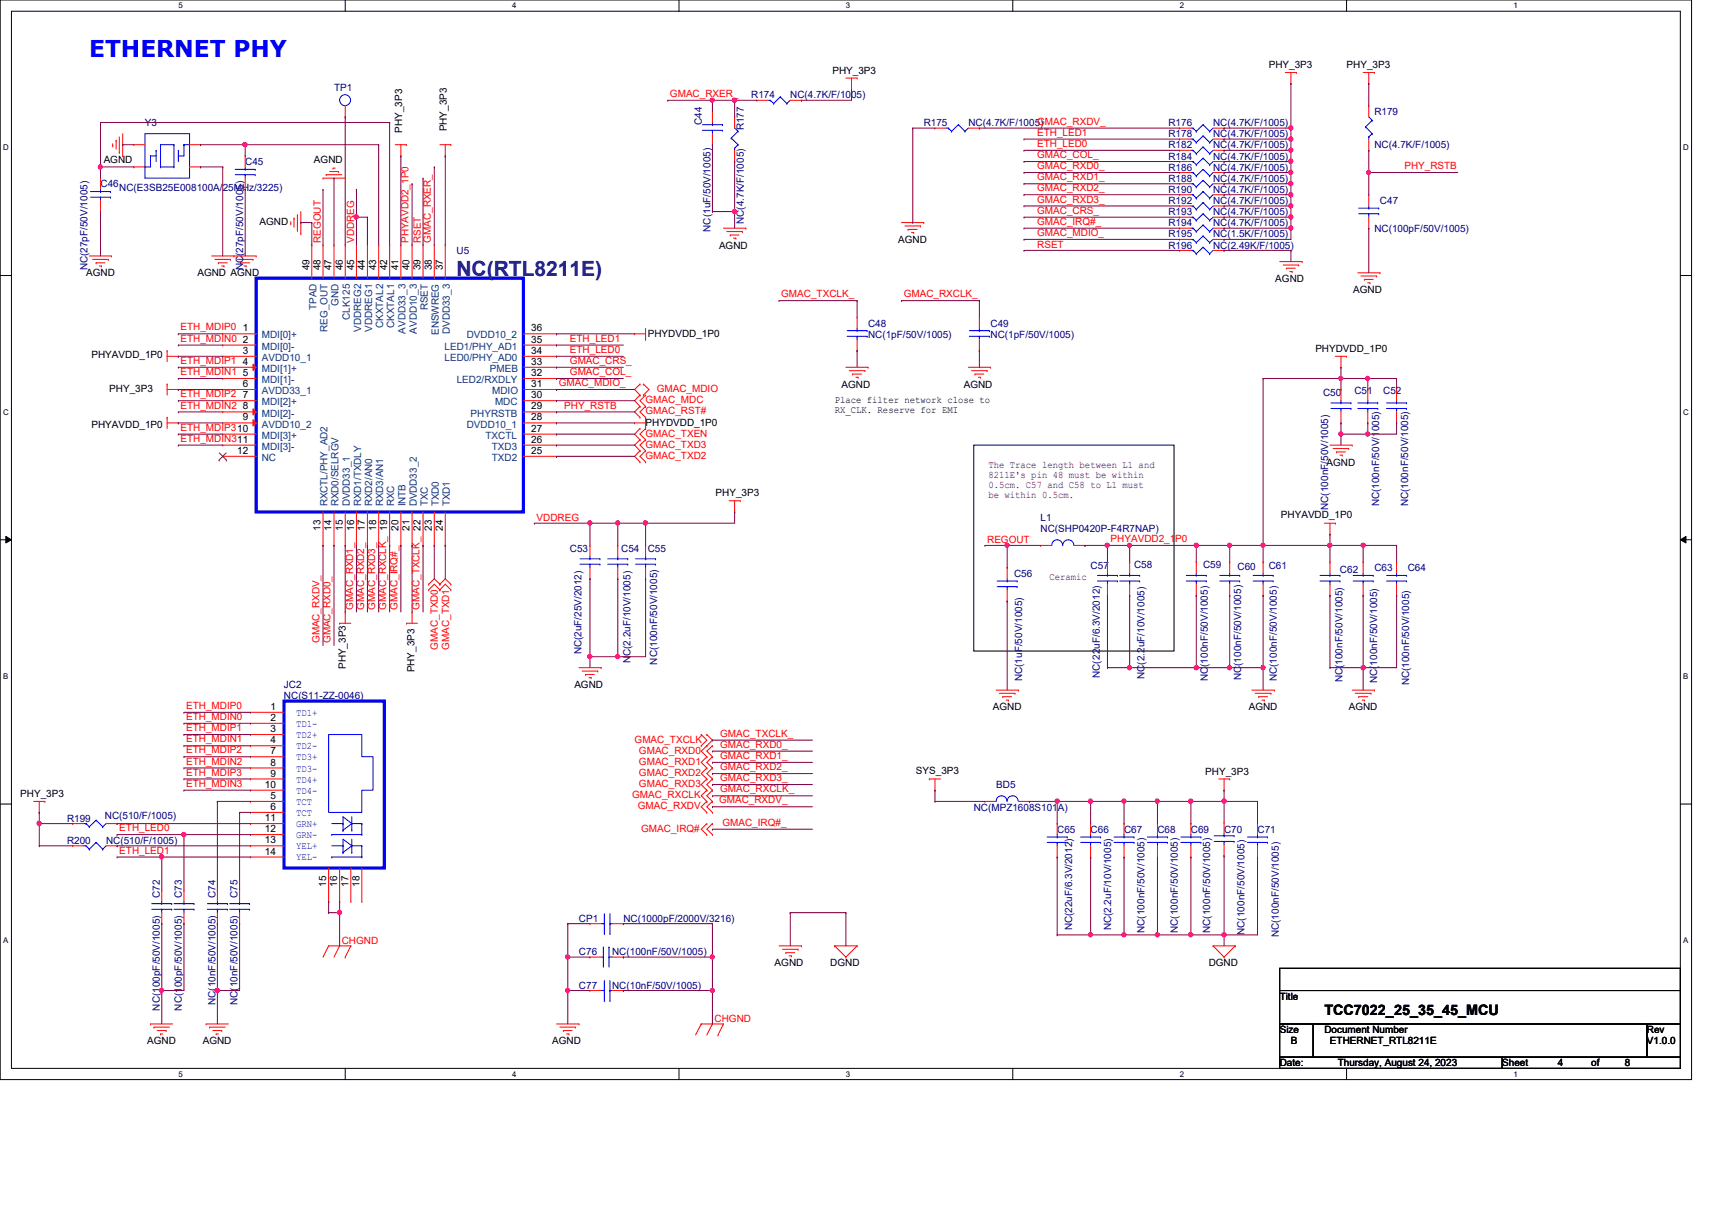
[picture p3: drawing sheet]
<svg xmlns="http://www.w3.org/2000/svg" width="297mm" height="210mm" viewBox="0 0 297 210" stroke-linecap="round" stroke-linejoin="round" font-family="sans-serif">
<defs><g id="words">
<text font-size="4" fill="#00f" x="15.5" y="9.8">ETHERNET PHY</text>
<text font-size="3.6" fill="#000080" x="79.2" y="47.8">NC(RTL8211E)</text>
<text font-size="2.5" x="229.8" y="176.1">TCC7022_25_35_45_MCU</text>
<g font-size="1.7">
<text x="220.1" y="11.9">PHY_3P3</text>
<text x="233.6" y="11.9">PHY_3P3</text>
<text x="144.4" y="12.8">PHY_3P3</text>
<text x="69.8" y="23" transform="rotate(-90 69.8 23)">PHY_3P3</text>
<text x="77.5" y="22.8" transform="rotate(-90 77.5 22.8)">PHY_3P3</text>
<text x="18" y="28.3">AGND</text>
<text x="54.5" y="28.3">AGND</text>
<text x="45" y="39.1">AGND</text>
<text x="14.9" y="48">AGND</text>
<text x="34.2" y="48">AGND AGND</text>
<text x="53.7" y="46.9" transform="rotate(-90 53.7 46.9)">49</text>
<text x="55.6" y="46.9" transform="rotate(-90 55.6 46.9)">48</text>
<text x="57.5" y="46.9" transform="rotate(-90 57.5 46.9)">47</text>
<text x="59.5" y="46.9" transform="rotate(-90 59.5 46.9)">46</text>
<text x="61.4" y="46.9" transform="rotate(-90 61.4 46.9)">45</text>
<text x="63.3" y="46.9" transform="rotate(-90 63.3 46.9)">44</text>
<text x="65.3" y="46.9" transform="rotate(-90 65.3 46.9)">43</text>
<text x="67.2" y="46.9" transform="rotate(-90 67.2 46.9)">42</text>
<text x="69.1" y="46.9" transform="rotate(-90 69.1 46.9)">41</text>
<text x="71.1" y="46.9" transform="rotate(-90 71.1 46.9)">40</text>
<text x="73" y="46.9" transform="rotate(-90 73 46.9)">39</text>
<text x="74.9" y="46.9" transform="rotate(-90 74.9 46.9)">38</text>
<text x="76.8" y="46.9" transform="rotate(-90 76.8 46.9)">37</text>
<text x="124.8" y="43.1">AGND</text>
<text x="155.8" y="42.2">AGND</text>
<text x="221.3" y="48.9">AGND</text>
<text x="234.8" y="50.8">AGND</text>
<text x="42.1" y="57.5">1</text>
<text x="42.1" y="59.4">2</text>
<text x="92.2" y="59.4">35</text>
<text x="92.2" y="57.5">36</text>
<text x="112.4" y="58.4">PHYDVDD_1P0</text>
<text x="15.9" y="62.1">PHYAVDD_1P0</text>
<text x="42.1" y="61.4">3</text>
<text x="42.1" y="63.3">4</text>
<text x="42.1" y="65.2">5</text>
<text x="92.2" y="65.2">32</text>
<text x="92.2" y="63.3">33</text>
<text x="92.2" y="61.4">34</text>
<text x="228.2" y="61.1">PHYDVDD_1P0</text>
<text x="19" y="68">PHY_3P3</text>
<text x="42.1" y="67.1">6</text>
<text x="42.1" y="69.1">7</text>
<text x="42.1" y="71">8</text>
<text x="92.2" y="71">29</text>
<text x="92.2" y="69.1">30</text>
<text x="92.2" y="67.1">31</text>
<text x="144.8" y="69.9">Place filter network close to</text>
<text x="144.8" y="71.7">RX_CLK. Reserve for EMI</text>
<text x="146" y="67.3">AGND</text>
<text x="167.2" y="67.3">AGND</text>
<text x="15.9" y="74.2">PHYAVDD_1P0</text>
<text x="42.1" y="72.9">9</text>
<text x="92.2" y="76.8">26</text>
<text x="92.2" y="74.9">27</text>
<text x="92.2" y="72.9">28</text>
<text x="112" y="73.8">PHYDVDD_1P0</text>
<text x="41.1" y="78.7">12</text>
<text x="92.2" y="78.7">25</text>
<text x="230.2" y="80.8">AGND</text>
<text x="124.2" y="86">PHY_3P3</text>
<text x="222.2" y="89.8">PHYAVDD_1P0</text>
<text x="55.6" y="92.1" transform="rotate(-90 55.6 92.1)">13</text>
<text x="57.5" y="92.1" transform="rotate(-90 57.5 92.1)">14</text>
<text x="59.5" y="92.1" transform="rotate(-90 59.5 92.1)">15</text>
<text x="61.4" y="92.1" transform="rotate(-90 61.4 92.1)">16</text>
<text x="63.3" y="92.1" transform="rotate(-90 63.3 92.1)">17</text>
<text x="65.3" y="92.1" transform="rotate(-90 65.3 92.1)">18</text>
<text x="69.1" y="92.1" transform="rotate(-90 69.1 92.1)">20</text>
<text x="71.1" y="92.1" transform="rotate(-90 71.1 92.1)">21</text>
<text x="74.9" y="92.1" transform="rotate(-90 74.9 92.1)">23</text>
<text x="76.8" y="92.1" transform="rotate(-90 76.8 92.1)">24</text>
<text x="60" y="116" transform="rotate(-90 60 116)">PHY_3P3</text>
<text x="71.9" y="116.6" transform="rotate(-90 71.9 116.6)">PHY_3P3</text>
<text x="99.6" y="119.4">AGND</text>
<text x="46.9" y="123.1">1</text>
<text x="46.9" y="125.1">2</text>
<text x="172.3" y="123.2">AGND</text>
<text x="216.7" y="123.2">AGND</text>
<text x="234" y="123.2">AGND</text>
<text x="46.9" y="127">3</text>
<text x="46.9" y="128.9">4</text>
<text x="46.9" y="130.9">7</text>
<text x="46" y="136.7">10</text>
<text x="46.9" y="132.8">8</text>
<text x="46.9" y="134.7">9</text>
<text x="158.9" y="134.2">SYS_3P3</text>
<text x="209.1" y="134.5">PHY_3P3</text>
<text x="3.5" y="138.3">PHY_3P3</text>
<text x="46" y="142.5">11</text>
<text x="46.9" y="138.6">5</text>
<text x="46.9" y="140.5">6</text>
<text x="46" y="144.4">12</text>
<text x="46" y="146.3">13</text>
<text x="46" y="148.3">14</text>
<text x="56.6" y="153.9" transform="rotate(-90 56.6 153.9)">15</text>
<text x="58.5" y="153.9" transform="rotate(-90 58.5 153.9)">16</text>
<text x="60.4" y="153.9" transform="rotate(-90 60.4 153.9)">17</text>
<text x="62.4" y="153.9" transform="rotate(-90 62.4 153.9)">18</text>
<text x="134.4" y="167.6">AGND</text>
<text x="144.1" y="167.6">DGND</text>
<text x="209.7" y="167.6">DGND</text>
<text x="222" y="173.4">Title</text>
<text x="222" y="179.2">Size</text>
<text x="229.8" y="179.2">Document Number</text>
<text x="285.7" y="179.2">Rev</text>
<text x="25.5" y="181.1">AGND</text>
<text x="35.2" y="181.1">AGND</text>
<text x="95.8" y="181.1">AGND</text>
<text x="222" y="185">Date:</text>
<text x="224" y="181.1">B</text>
<text x="230.8" y="181.1">ETHERNET_RTL8211E</text>
<text x="232.1" y="185">Thursday, August 24, 2023</text>
<text x="260.6" y="185">Sheet</text>
<text x="270.3" y="185">4</text>
<text x="276.1" y="185">of</text>
<text x="281.9" y="185">8</text>
<text x="285.7" y="181.1">V1.0.0</text>
</g>
<g font-size="1.7" fill="#000080">
<text x="58" y="15.7">TP1</text>
<text x="130.3" y="17.1">R174</text>
<text x="137.1" y="17.1">NC(4.7K/F/1005)</text>
<text x="25.1" y="21.9">Y3</text>
<text x="121.7" y="21.6" transform="rotate(-90 121.7 21.6)">C44</text>
<text x="129.1" y="22.6" transform="rotate(-90 129.1 22.6)">R177</text>
<text x="160.3" y="21.9">R175</text>
<text x="168" y="21.9">NC(4.7K/F/1005)</text>
<text x="202.7" y="21.9">R176</text>
<text x="202.7" y="23.8">R178</text>
<text x="210.5" y="21.9">NC(4.7K/F/1005)</text>
<text x="210.5" y="23.8">NC(4.7K/F/1005)</text>
<text x="238.5" y="20">R179</text>
<text x="42.5" y="28.7">C45</text>
<text x="202.7" y="25.7">R182</text>
<text x="202.7" y="27.7">R184</text>
<text x="202.7" y="29.6">R186</text>
<text x="210.5" y="25.7">NC(4.7K/F/1005)</text>
<text x="210.5" y="27.7">NC(4.7K/F/1005)</text>
<text x="210.5" y="29.6">NC(4.7K/F/1005)</text>
<text x="238.5" y="25.7">NC(4.7K/F/1005)</text>
<text x="17.4" y="32.5">C46</text>
<text x="20.7" y="33.1">NC(E3SB25E008100A/25MHz/3225)</text>
<text x="202.7" y="35.4">R192</text>
<text x="202.7" y="31.5">R188</text>
<text x="202.7" y="33.5">R190</text>
<text x="210.5" y="35.4">NC(4.7K/F/1005)</text>
<text x="210.5" y="31.5">NC(4.7K/F/1005)</text>
<text x="210.5" y="33.5">NC(4.7K/F/1005)</text>
<text x="239.4" y="35.4">C47</text>
<text x="123.3" y="40.2" transform="rotate(-90 123.3 40.2)">NC(1uF/50V/1005)</text>
<text x="129.1" y="38.8" transform="rotate(-90 129.1 38.8)">NC(4.7K/F/1005)</text>
<text x="202.7" y="37.3">R193</text>
<text x="202.7" y="39.3">R194</text>
<text x="202.7" y="41.2">R195</text>
<text x="210.5" y="37.3">NC(4.7K/F/1005)</text>
<text x="210.5" y="39.3">NC(4.7K/F/1005)</text>
<text x="210.5" y="41.2">NC(1.5K/F/1005)</text>
<text x="238.5" y="40.2">NC(100pF/50V/1005)</text>
<text x="15.2" y="46.9" transform="rotate(-90 15.2 46.9)">NC(27pF/50V/1005)</text>
<text x="42.2" y="46.9" transform="rotate(-90 42.2 46.9)">NC(27pF/50V/1005)</text>
<text x="79.2" y="44.1">U5</text>
<text x="202.7" y="43.1">R196</text>
<text x="210.5" y="43.1">NC(2.49K/F/1005)</text>
<text x="150.6" y="56.6">C48</text>
<text x="150.6" y="58.6">NC(1pF/50V/1005)</text>
<text x="171.9" y="56.6">C49</text>
<text x="171.9" y="58.6">NC(1pF/50V/1005)</text>
<text x="229.6" y="68.6">C50</text>
<text x="235" y="68.4">C51</text>
<text x="240" y="68.4">C52</text>
<text x="230.4" y="88.4" transform="rotate(-90 230.4 88.4)">NC(100nF/50V/1005)</text>
<text x="239.3" y="87.8" transform="rotate(-90 239.3 87.8)">NC(100nF/50V/1005)</text>
<text x="244.3" y="87.8" transform="rotate(-90 244.3 87.8)">NC(100nF/50V/1005)</text>
<text x="98.9" y="95.8">C53</text>
<text x="107.8" y="95.8">C54</text>
<text x="112.4" y="95.8">C55</text>
<text x="180.5" y="90.4">L1</text>
<text x="180.5" y="92.4">NC(SHP0420P-F4R7NAP)</text>
<text x="175.9" y="100.1">C56</text>
<text x="189.2" y="98.7">C57</text>
<text x="196.8" y="98.6">C58</text>
<text x="208.7" y="98.6">C59</text>
<text x="214.7" y="98.9">C60</text>
<text x="220.1" y="98.7">C61</text>
<text x="232.5" y="99.3">C62</text>
<text x="238.5" y="99.1">C63</text>
<text x="244.3" y="99.1">C64</text>
<text x="100.9" y="113.5" transform="rotate(-90 100.9 113.5)">NC(2uF/25V/2012)</text>
<text x="49.3" y="119.4">JC2</text>
<text x="109.4" y="115.1" transform="rotate(-90 109.4 115.1)">NC(2.2uF/10V/1005)</text>
<text x="114" y="115.3" transform="rotate(-90 114 115.3)">NC(100nF/50V/1005)</text>
<text x="177.3" y="118.2" transform="rotate(-90 177.3 118.2)">NC(1uF/50V/1005)</text>
<text x="190.8" y="117.6" transform="rotate(-90 190.8 117.6)">NC(22uF/6.3V/2012)</text>
<text x="198.6" y="117.8" transform="rotate(-90 198.6 117.8)">NC(2.2uF/10V/1005)</text>
<text x="209.6" y="118.2" transform="rotate(-90 209.6 118.2)">NC(100nF/50V/1005)</text>
<text x="215.3" y="118" transform="rotate(-90 215.3 118)">NC(100nF/50V/1005)</text>
<text x="221.5" y="118.2" transform="rotate(-90 221.5 118.2)">NC(100nF/50V/1005)</text>
<text x="232.9" y="118.4" transform="rotate(-90 232.9 118.4)">NC(100nF/50V/1005)</text>
<text x="238.9" y="118.5" transform="rotate(-90 238.9 118.5)">NC(100nF/50V/1005)</text>
<text x="244.5" y="118.9" transform="rotate(-90 244.5 118.9)">NC(100nF/50V/1005)</text>
<text x="49.3" y="121.3">NC(S11-ZZ-0046)</text>
<text x="172.8" y="136.7">BD5</text>
<text x="11.6" y="142.5">R199</text>
<text x="18.2" y="142.2">NC(510/F/1005)</text>
<text x="168.9" y="140.6">NC(MPZ1608S101A)</text>
<text x="11.6" y="146.4">R200</text>
<text x="18.4" y="146.4">NC(510/F/1005)</text>
<text x="183.4" y="144.5">C65</text>
<text x="189.2" y="144.5">C66</text>
<text x="195" y="144.5">C67</text>
<text x="200.8" y="144.5">C68</text>
<text x="206.6" y="144.5">C69</text>
<text x="212.4" y="144.5">C70</text>
<text x="218.2" y="144.5">C71</text>
<text x="27.7" y="155.8" transform="rotate(-90 27.7 155.8)">C72</text>
<text x="31.6" y="155.8" transform="rotate(-90 31.6 155.8)">C73</text>
<text x="37.4" y="155.8" transform="rotate(-90 37.4 155.8)">C74</text>
<text x="41.2" y="155.8" transform="rotate(-90 41.2 155.8)">C75</text>
<text x="100.5" y="159.9">CP1</text>
<text x="108.2" y="159.9">NC(1000pF/2000V/3216)</text>
<text x="186" y="161.4" transform="rotate(-90 186 161.4)">NC(22uF/6.3V/2012)</text>
<text x="192.8" y="161.4" transform="rotate(-90 192.8 161.4)">NC(2.2uF/10V/1005)</text>
<text x="198.6" y="161.8" transform="rotate(-90 198.6 161.8)">NC(100nF/50V/1005)</text>
<text x="204.3" y="161.8" transform="rotate(-90 204.3 161.8)">NC(100nF/50V/1005)</text>
<text x="210" y="161.8" transform="rotate(-90 210 161.8)">NC(100nF/50V/1005)</text>
<text x="100.5" y="165.7">C76</text>
<text x="106.2" y="165.7">NC(100nF/50V/1005)</text>
<text x="215.9" y="162.2" transform="rotate(-90 215.9 162.2)">NC(100nF/50V/1005)</text>
<text x="221.9" y="162.6" transform="rotate(-90 221.9 162.6)">NC(100nF/50V/1005)</text>
<text x="100.5" y="171.5">C77</text>
<text x="106.2" y="171.5">NC(10nF/50V/1005)</text>
<text x="27.7" y="175.3" transform="rotate(-90 27.7 175.3)">NC(100pF/50V/1005)</text>
<text x="31.6" y="175.3" transform="rotate(-90 31.6 175.3)">NC(100pF/50V/1005)</text>
<text x="37.4" y="174.3" transform="rotate(-90 37.4 174.3)">NC(10nF/50V/1005)</text>
<text x="41.2" y="174.3" transform="rotate(-90 41.2 174.3)">NC(10nF/50V/1005)</text>
</g>
<g font-size="1.7" fill="#f00">
<text x="116.2" y="16.8">GMAC_RXER_</text>
<text x="180" y="21.6">GMAC_RXDV_</text>
<text x="180" y="23.5">ETH_LED1</text>
<text x="180" y="25.5">ETH_LED0</text>
<text x="180" y="27.4">GMAC_COL_</text>
<text x="180" y="29.3">GMAC_RXD0_</text>
<text x="243.7" y="29.3">PHY_RSTB</text>
<text x="180" y="31.3">GMAC_RXD1_</text>
<text x="180" y="33.2">GMAC_RXD2_</text>
<text x="180" y="35.1">GMAC_RXD3_</text>
<text x="180" y="37.1">GMAC_CRS_</text>
<text x="180" y="39">GMAC_IRQ#_</text>
<text x="180" y="40.9">GMAC_MDIO_</text>
<text x="55.7" y="42.1" transform="rotate(-90 55.7 42.1)">REGOUT</text>
<text x="61.5" y="42.1" transform="rotate(-90 61.5 42.1)">VDDREG</text>
<text x="70.9" y="42.1" transform="rotate(-90 70.9 42.1)">PHYAVDD2_1P0</text>
<text x="73" y="42.1" transform="rotate(-90 73 42.1)">RSET</text>
<text x="74.8" y="42.1" transform="rotate(-90 74.8 42.1)">GMAC_RXER_</text>
<text x="180" y="43.1">RSET</text>
<text x="135.5" y="51.6">GMAC_TXCLK_</text>
<text x="156.8" y="51.6">GMAC_RXCLK_</text>
<text x="31.3" y="57.3">ETH_MDIP0</text>
<text x="31.3" y="59.3">ETH_MDIN0</text>
<text x="98.9" y="59.3">ETH_LED1</text>
<text x="31.3" y="63.1">ETH_MDIP1</text>
<text x="31.3" y="65.1">ETH_MDIN1</text>
<text x="98.9" y="61.2">ETH_LED0</text>
<text x="98.9" y="63.1">GMAC_CRS_</text>
<text x="98.9" y="65.1">GMAC_COL_</text>
<text x="31.3" y="68.9">ETH_MDIP2</text>
<text x="31.3" y="70.9">ETH_MDIN2</text>
<text x="96.9" y="67">GMAC_MDIO_</text>
<text x="97.9" y="70.9">PHY_RSTB</text>
<text x="112" y="70">GMAC_MDC</text>
<text x="112" y="71.9">GMAC_RST#</text>
<text x="114" y="68">GMAC_MDIO</text>
<text x="31.3" y="74.7">ETH_MDIP310</text>
<text x="31.3" y="76.6">ETH_MDIN311</text>
<text x="112" y="75.7">GMAC_TXEN</text>
<text x="112" y="77.7">GMAC_TXD3</text>
<text x="112" y="79.6">GMAC_TXD2</text>
<text x="93.1" y="90.4">VDDREG</text>
<text x="171.3" y="94.2">REGOUT</text>
<text x="192.7" y="94">PHYAVDD2_1P0</text>
<text x="61.3" y="105.8" transform="rotate(-90 61.3 105.8)">GMAC_RXD1_</text>
<text x="63.2" y="105.8" transform="rotate(-90 63.2 105.8)">GMAC_RXD2_</text>
<text x="65.1" y="105.8" transform="rotate(-90 65.1 105.8)">GMAC_RXD3_</text>
<text x="67" y="105.8" transform="rotate(-90 67 105.8)">GMAC_RXCLK_ 19</text>
<text x="69" y="105.8" transform="rotate(-90 69 105.8)">GMAC_IRQ#_</text>
<text x="72.8" y="105.8" transform="rotate(-90 72.8 105.8)">GMAC_TXCLK_ 22</text>
<text x="55.5" y="111.6" transform="rotate(-90 55.5 111.6)">GMAC_RXDV_</text>
<text x="57.4" y="111.6" transform="rotate(-90 57.4 111.6)">GMAC_RXD0_</text>
<text x="76" y="112.7" transform="rotate(-90 76 112.7)">GMAC_TXD0</text>
<text x="77.9" y="112.7" transform="rotate(-90 77.9 112.7)">GMAC_TXD1</text>
<text x="32.3" y="123">ETH_MDIP0</text>
<text x="32.3" y="124.9">ETH_MDIN0</text>
<text x="32.3" y="126.8">ETH_MDIP1</text>
<text x="32.3" y="128.8">ETH_MDIN1</text>
<text x="32.3" y="130.7">ETH_MDIP2</text>
<text x="110.1" y="128.8">GMAC_TXCLK</text>
<text x="110.9" y="130.8">GMAC_RXD0</text>
<text x="125" y="127.8">GMAC_TXCLK_</text>
<text x="125" y="129.7">GMAC_RXD0_</text>
<text x="125" y="131.7">GMAC_RXD1_</text>
<text x="32.3" y="132.6">ETH_MDIN2</text>
<text x="32.3" y="134.5">ETH_MDIP3</text>
<text x="32.3" y="136.5">ETH_MDIN3</text>
<text x="110.9" y="132.7">GMAC_RXD1</text>
<text x="110.9" y="134.6">GMAC_RXD2</text>
<text x="110.9" y="136.6">GMAC_RXD3</text>
<text x="125" y="133.6">GMAC_RXD2_</text>
<text x="125" y="135.5">GMAC_RXD3_</text>
<text x="125" y="137.5">GMAC_RXCLK_</text>
<text x="109.7" y="138.5">GMAC_RXCLK</text>
<text x="110.7" y="140.4">GMAC_RXDV</text>
<text x="124.8" y="139.4">GMAC_RXDV_</text>
<text x="125.3" y="143.3">GMAC_IRQ#_</text>
<text x="20.7" y="144.2">ETH_LED0</text>
<text x="20.7" y="148.1">ETH_LED1</text>
<text x="111.2" y="144.3">GMAC_IRQ#</text>
<text x="59.3" y="163.7">CHGND</text>
<text x="124" y="177.2">CHGND</text>
</g>
<g font-size="1.7" fill="#004080">
<text x="54.9" y="53.8" transform="rotate(-90 54.9 53.8)">TPAD</text>
<text x="58.8" y="53" transform="rotate(-90 58.8 53)">GND</text>
<text x="74.2" y="53.8" transform="rotate(-90 74.2 53.8)">RSET</text>
<text x="45.4" y="58.7">MDI[0]+</text>
<text x="56.9" y="57.6" transform="rotate(-90 56.9 57.6)">REG_OUT</text>
<text x="60.7" y="55.5" transform="rotate(-90 60.7 55.5)">CLK125</text>
<text x="62.7" y="57.5" transform="rotate(-90 62.7 57.5)">VDDREG2</text>
<text x="64.6" y="57.5" transform="rotate(-90 64.6 57.5)">VDDREG1</text>
<text x="66.5" y="56.9" transform="rotate(-90 66.5 56.9)">CKXTAL2</text>
<text x="68.4" y="56.9" transform="rotate(-90 68.4 56.9)">CKXTAL1</text>
<text x="70.4" y="57.9" transform="rotate(-90 70.4 57.9)">AVDD33_3</text>
<text x="72.3" y="57.9" transform="rotate(-90 72.3 57.9)">AVDD10_3</text>
<text x="76.2" y="58.1" transform="rotate(-90 76.2 58.1)">ENSWREG</text>
<text x="78.1" y="58" transform="rotate(-90 78.1 58)">DVDD33_3</text>
<text x="81" y="58.7">DVDD10_2</text>
<text x="45.4" y="60.7">MDI[0]-</text>
<text x="45.4" y="62.6">AVDD10_1</text>
<text x="45.4" y="64.5">MDI[1]+</text>
<text x="77.1" y="62.6">LED0/PHY_AD0</text>
<text x="77.1" y="60.7">LED1/PHY_AD1</text>
<text x="85" y="64.5">PMEB</text>
<text x="45.4" y="66.5">MDI[1]-</text>
<text x="45.4" y="68.4">AVDD33_1</text>
<text x="45.4" y="70.3">MDI[2]+</text>
<text x="79.2" y="66.5">LED2/RXDLY</text>
<text x="85.4" y="68.4">MDIO</text>
<text x="85.9" y="70.3">MDC</text>
<text x="45.4" y="72.3">MDI[2]-</text>
<text x="45.4" y="74.2">AVDD10_2</text>
<text x="45.4" y="76.1">MDI[3]+</text>
<text x="81" y="74.2">DVDD10_1</text>
<text x="81.7" y="72.3">PHYRSTB</text>
<text x="84.2" y="76.1">TXCTL</text>
<text x="45.4" y="80">NC</text>
<text x="45.4" y="78">MDI[3]-</text>
<text x="85.3" y="80">TXD2</text>
<text x="85.3" y="78">TXD3</text>
<text x="56.9" y="87.8" transform="rotate(-90 56.9 87.8)">RXCTL/PHY_AD2</text>
<text x="58.8" y="87.8" transform="rotate(-90 58.8 87.8)">RXD0/SELRGV</text>
<text x="60.7" y="87.8" transform="rotate(-90 60.7 87.8)">DVDD33_1</text>
<text x="62.7" y="87.8" transform="rotate(-90 62.7 87.8)">RXD1/TXDLY</text>
<text x="64.6" y="87.8" transform="rotate(-90 64.6 87.8)">RXD2/AN0</text>
<text x="66.5" y="87.8" transform="rotate(-90 66.5 87.8)">RXD3/AN1</text>
<text x="68.4" y="87.8" transform="rotate(-90 68.4 87.8)">RXC</text>
<text x="70.4" y="87.8" transform="rotate(-90 70.4 87.8)">INTB</text>
<text x="72.3" y="87.8" transform="rotate(-90 72.3 87.8)">DVDD33_2</text>
<text x="74.2" y="87.8" transform="rotate(-90 74.2 87.8)">TXC</text>
<text x="76.2" y="87.8" transform="rotate(-90 76.2 87.8)">TXD0</text>
<text x="78.1" y="87.8" transform="rotate(-90 78.1 87.8)">TXD1</text>
</g>
<g font-size="1.7" fill="#400040">
<text x="171.5" y="81.2">The Trace length between L1 and</text>
<text x="171.5" y="82.9">8211E's pin 48 must be within</text>
<text x="171.5" y="84.6">0.5cm. C57 and C58 to L1 must</text>
<text x="171.5" y="86.4">be within 0.5cm.</text>
<text x="182.1" y="100.6">Ceramic</text>
</g>
<g font-size="1.7" fill="#00f">
<text x="51.4" y="124.2">TD1+</text>
<text x="51.4" y="128.1">TD2+</text>
<text x="51.4" y="130">TD2-</text>
<text x="51.4" y="126.1">TD1-</text>
<text x="51.4" y="131.9">TD3+</text>
<text x="51.4" y="133.9">TD3-</text>
<text x="51.4" y="135.8">TD4+</text>
<text x="51.4" y="137.7">TD4-</text>
<text x="51.4" y="141.6">TCT</text>
<text x="51.4" y="139.6">TCT</text>
<text x="51.4" y="143.5">GRN+</text>
<text x="51.4" y="145.4">GRN-</text>
<text x="51.4" y="149.3">YEL-</text>
<text x="51.4" y="147.4">YEL+</text>
</g>
<g font-size="1.4">
<text x="30.9" y="1.4">5</text>
<text x="88.9" y="1.4">4</text>
<text x="146.8" y="1.4">3</text>
<text x="204.7" y="1.4">2</text>
<text x="262.6" y="1.4">1</text>
<text x=".5" y="26.1">D</text>
<text x="292.1" y="26.1">D</text>
<text x=".5" y="71.9">C</text>
<text x="292.1" y="71.9">C</text>
<text x=".5" y="117.8">B</text>
<text x="292.1" y="117.8">B</text>
<text x=".5" y="163.6">A</text>
<text x="292.1" y="163.6">A</text>
<text x="30.9" y="186.8">5</text>
<text x="88.9" y="186.8">4</text>
<text x="146.8" y="186.8">3</text>
<text x="204.7" y="186.8">2</text>
<text x="262.6" y="186.8">1</text>
</g>
</g></defs>
<path d="M0 0h293.5v187.3h-293.5zM2 1.9h289.5v183.4h-289.5z" fill="none" stroke="#000" stroke-width=".17"/>
<g fill="#fff">
<path d="M30.9 .2h.8v1.5h-.8z"/>
<path d="M30.9 185.5h.8v1.6h-.8z"/>
</g>
<path d="M59.9 0v1.9M59.9 185.3v2" fill="none" stroke="#000" stroke-width=".17"/>
<g fill="#fff">
<path d="M88.9 .2h.7v1.5h-.7z"/>
<path d="M88.9 185.5h.7v1.6h-.7z"/>
</g>
<path d="M117.8 0v1.9M117.8 185.3v2" fill="none" stroke="#000" stroke-width=".17"/>
<g fill="#fff">
<path d="M146.8 .2h.7v1.5h-.7z"/>
<path d="M146.8 185.5h.7v1.6h-.7z"/>
</g>
<path d="M175.7 0v1.9M175.7 185.3v2" fill="none" stroke="#000" stroke-width=".17"/>
<g fill="#fff">
<path d="M204.7 .2h.7v1.5h-.7z"/>
<path d="M204.7 185.5h.7v1.6h-.7z"/>
</g>
<path d="M233.6 0v1.9M233.6 185.3v2" fill="none" stroke="#000" stroke-width=".17"/>
<g fill="#fff">
<path d="M262.6 .2h.8v1.5h-.8z"/>
<path d="M262.6 185.5h.8v1.6h-.8z"/>
<path d="M.5 24.8h1v1.6h-1z"/>
<path d="M292.1 24.8h.9v1.6h-.9z"/>
<path d="M.5 70.7h1v1.5h-1z"/>
<path d="M292.1 70.7h.9v1.5h-.9z"/>
</g>
<path d="M0 47.8h2M291.5 47.8h2" fill="none" stroke="#000" stroke-width=".17"/>
<g fill="#fff">
<path d="M.5 116.5h.9v1.6h-.9z"/>
<path d="M292.1 116.5h.8v1.6h-.8z"/>
</g>
<path d="M0 93.6h2M1 93l1 .6-1 .6zM291.5 93.6l1-.6v1.2zM291.5 93.6h2" fill="none" stroke="#000" stroke-width=".17"/>
<path d="M1 93l1 .6-1 .6zM291.5 93.6l1-.6v1.2z" fill="#000"/>
<g fill="#fff">
<path d="M.5 162.4h.9v1.5h-.9z"/>
<path d="M292.1 162.4h.8v1.5h-.8z"/>
</g>
<path d="M168.9 77.2h34.8v35.7h-34.8zM0 139.5h2M291.5 139.5h2M222 168h69.5v3.8h-69.5zM222 171.8h69.5v5.8h-69.5zM222 177.6h5.8v5.8h-5.8zM227.8 177.6h57.9v5.8h-57.9zM285.7 177.6h5.8v5.8h-5.8zM222 183.4h38.6v1.9h-38.6zM260.6 183.4h30.9v1.9h-30.9z" fill="none" stroke="#000" stroke-width=".17"/>
<g fill="none" stroke="#f00" stroke-width=".17">
<path d="M59.9 18.4v1.9M131.3 17.4h.1M131.3 17.4h2M137.1 17.4h2M139.1 17.4h.1M146.8 13.5h1.9M147.7 15.5h.1M147.7 13.5v2M148.7 13.5h.1M223 12.6h2M224 14.5h.1M224 12.6v1.9"/>
<path d="M225 12.6h.1M236.5 12.6h2M237.5 14.5h.1M237.5 18.4h.1M237.5 12.6v1.9M237.5 18.4v1.9M238.5 12.6h.1M17.4 30.9h.1M17.4 36.7h.1M17.4 30.9v2M17.4 34.8v1.9M19.6 25.3h.1"/>
<path d="M19.6 24.9v.4M20.1 24.3h.1M20.1 24.3v1.6M20.7 26.5h.1M20.7 23.7v2.8M21.3 27.1h.1M21.3 23.2v3.9M23.2 29h.1M23.2 25.1h.1M23.2 25.1h1.9M23.2 29h1.9M32.9 25.1h1.9"/>
<path d="M32.9 29h1.9M34.8 25.1h.1M34.8 29h.1M42.5 27.1h.1M42.5 32.9h.1M42.5 27.1v1.9M42.5 30.9v2M50.5 38.8h.1M50.5 38.4v.4M51 37.8h.1M51 37.8v1.6M51.6 40h.1"/>
<path d="M51.6 37.3v2.7M52.2 36.7v3.9M56 30.9h.1M56 30.9h3.9M56.6 30.3h.1M56.6 30.3h2.7M57.2 29.8h1.6M57.8 29.2h.1M57.8 29.2h.4M58.8 29.8h.1M59.9 20.3h.1M68.6 25.1h1.9"/>
<path d="M69.6 27.1h.1M69.6 25.1v2M70.5 25.1h.1M76.3 25.1h1.9M77.3 27.1h.1M77.3 25.1v2M78.2 25.1h.1M125.5 39.6h3.9M127.5 20.3h.1M127.5 28h.1M127.5 20.3v1.9M127.5 26.1v1.9"/>
<path d="M129.4 39.6h.1M156.4 38.6h3.9M157 39.2h2.7M157.6 39.8h.1M157.6 39.8h1.5M159.7 39.2h.1M160.3 38.6h.1M162.2 22.2h.1M162.2 22.2h1.9M168 22.2h1.9M169.9 22.2h.1M204.7 35.7h.1"/>
<path d="M204.7 26.1h.1M204.7 22.2h.1M204.7 31.9h.1M204.7 37.7h.1M204.7 28h.1M204.7 24.1h.1M204.7 39.6h.1M204.7 33.8h.1M204.7 39.6h1.9M204.7 35.7h1.9M204.7 26.1h1.9M204.7 22.2h1.9"/>
<path d="M204.7 31.9h1.9M204.7 37.7h1.9M204.7 28h1.9M204.7 24.1h1.9M204.7 33.8h1.9M210.5 39.6h1.9M210.5 35.7h1.9M210.5 26.1h1.9M210.5 22.2h1.9M210.5 31.9h1.9M210.5 37.7h1.9M210.5 28h1.9"/>
<path d="M210.5 24.1h1.9M210.5 33.8h1.9M212.4 35.7h.1M212.4 26.1h.1M212.4 22.2h.1M212.4 31.9h.1M212.4 37.7h.1M212.4 28h.1M212.4 24.1h.1M212.4 39.6h.1M212.4 33.8h.1M237.5 26.1h.1"/>
<path d="M237.5 33.8h.1M237.5 39.6h.1M237.5 24.1v2M237.5 33.8v1.9M237.5 37.7v1.9M15.5 44.4h3.8M16.1 45h2.7M16.7 45.6h.1M16.7 45.6h1.5M17.2 46.1h.4M17.6 46.1h.1M18.8 45h.1"/>
<path d="M19.3 44.4h.1M36.7 44.4h7.7M37.3 45h2.7M37.9 45.6h.1M37.9 45.6h1.6M38.5 46.1h.4M38.6 57.9h.1M38.6 59.9h.1M38.6 57.9h5.8M38.6 59.9h5.8M38.9 46.1h.1M40 45h.1"/>
<path d="M40.6 44.4h.1M41.2 45h2.7M41.7 45.6h.1M41.7 45.6h1.6M42.3 46.1h.4M42.7 46.1h.1M43.9 45h.1M44.4 44.4h.1M52.2 40.6h.1M110.1 57.9h.1M110.1 57.9h1.9M112 58.9h.1"/>
<path d="M112 57v1.9M126.1 40.2h2.7M126.7 40.8h.1M126.7 40.8h1.5M127.3 41.3h.4M127.7 41.3h.1M128.8 40.2h.1M148.7 55h.1M148.7 55v2M148.7 58.9v1.9M158.2 40.3h.3M158.5 40.3h.1"/>
<path d="M169.9 55h.1M169.9 55v2M169.9 58.9v1.9M204.7 43.4h.1M204.7 43.4h1.9M210.5 43.4h1.9M212.4 43.4h.1M222 45.4h3.9M222.6 46h2.7M223.2 46.5h.1M223.2 46.5h1.5M223.8 47.1h.4"/>
<path d="M224.2 47.1h.1M225.3 46h.1M225.9 45.4h.1M235.6 47.3h3.8M236.1 47.9h2.7M236.7 48.5h.1M236.7 48.5h1.5M237.3 49.1h.4M237.7 49.1h.1M238.8 47.9h.1M239.4 47.3h.1M29 60.8h.1"/>
<path d="M29 66.6h.1M29 72.4h.1M29 61.8h1.9M29 60.8v1.9M29 66.6v1.9M29 72.4v1.9M29 67.6h1.9M29 73.4h1.9M30.9 61.8h.1M30.9 67.6h.1M30.9 73.4h.1M38.6 61.8h.1"/>
<path d="M38.6 61.8h5.8M110.1 73.4h.1M110.1 73.4h1.9M111 66.6h.1M111 68.5h.1M111 70.5h.1M111 72.4h.1M111 76.3h.1M111 74.3h.1M111 78.2h.1M111 66.6l-.9 1 .9 .9M111 68.5l-.9 1 .9 1"/>
<path d="M111 70.5l-.9 1 .9 .9M111 74.3l-.9 1 .9 1M111 76.3l-.9 .9 .9 1M111 78.2l-.9 1 .9 .9M111.6 66.6h.1M111.6 68.5h.1M111.6 66.6l1 1-1 .9M112 74.3h.1M112 68.5h.1M112 70.5h.1M112 72.4h.1M112 76.3h.1"/>
<path d="M112 78.2h.1M112 72.4v1.9M112 68.5l-1 1 1 1M112 70.5l-1 1 1 .9M112 74.3l-1 1 1 1M112 76.3l-1 .9 1 1M112 78.2l-1 1 1 .9M146.8 63.7h3.8M147.4 64.3h2.7M147.9 64.9h.1M147.9 64.9h1.6M148.5 65.4h.4"/>
<path d="M148.7 60.8h.1M148.9 65.4h.1M150.1 64.3h.1M150.6 63.7h.1M168 63.7h3.9M168.6 64.3h2.7M169.2 64.9h.1M169.2 64.9h1.5M169.8 65.4h.3M169.9 60.8h.1M170.1 65.4h.1M171.3 64.3h.1"/>
<path d="M171.9 63.7h.1M230.8 77.2h3.8M231.3 77.8h2.7M231.7 61.8h1.9M231.9 78.4h.1M231.9 78.4h1.5M232.5 79h.4M232.7 63.7h.1M232.7 67.6h.1M232.7 73.4h.1M232.7 61.8v1.9M232.7 67.6v1.9"/>
<path d="M232.7 71.5v1.9M232.9 79h.1M233.6 61.8h.1M234 77.8h.1M234.6 77.2h.1M237.3 67.6h.1M237.3 73.4h.1M237.3 67.6v1.9M237.3 71.5v1.9M242.3 67.6h.1M242.3 73.4h.1M242.3 67.6v1.9"/>
<path d="M242.3 71.5v1.9M102.4 94.6h.1M102.4 94.6v1.9M102.4 98.5v1.9M107.2 94.6h.1M107.2 94.6v1.9M107.2 98.5v1.9M111 80.1h.1M112 80.1h.1M112 94.6h.1M112 94.6v1.9M112 98.5v1.9"/>
<path d="M126.5 86.9h1.9M127.5 88.8h.1M127.5 86.9v1.9M128.4 86.9h.1M174.7 98.5h.1M174.7 98.5v1.9M180.5 94.6h.1M180.5 94.6h2M186.3 94.6h2M188.3 94.6h.1M192.1 97.5h.1M192.1 97.5v1.9"/>
<path d="M196 97.5h.1M196 97.5v1.9M207.6 97.5h.1M207.6 97.5v1.9M213.4 97.5h.1M213.4 97.5v1.9M219.2 97.5h.1M219.2 97.5v1.9M229.8 90.8h1.9M230.8 92.7h.1M230.8 97.5h.1M230.8 90.8v1.9"/>
<path d="M230.8 97.5v1.9M231.7 90.8h.1M58.9 108.1h.1M58.9 108.1h2M59.9 106.2h.1M59.9 106.2v1.9M70.5 108.1h.1M70.5 108.1h1.9M71.5 106.2h.1M71.5 106.2v1.9M74.4 101.3h.1M74.4 102.3h.1"/>
<path d="M74.4 101.3l.9-.9 1 .9M74.4 102.3l.9-1 1 1M76.3 101.3h.1M76.3 102.3h.1M76.3 101.3l1-.9 .9 .9M76.3 102.3l1-1 .9 1M78.2 101.3h.1M78.2 102.3h.1M100.5 115.8h3.8M101 116.4h2.7M101.6 117h.1M101.6 117h1.5"/>
<path d="M102.2 117.6h.4M102.4 100.4h.1M102.6 117.6h.1M103.7 116.4h.1M104.3 115.8h.1M107.2 100.4h.1M112 100.4h.1M172.8 119.7h3.9M174.7 104.3h.1M174.7 102.3v2M176.7 119.7h.1M192.1 103.3h.1"/>
<path d="M192.1 101.3v2M196 103.3h.1M196 101.3v2M207.6 103.3h.1M207.6 101.3v2M213.4 103.3h.1M213.4 101.3v2M217.2 119.7h3.9M219.2 103.3h.1M219.2 101.3v2M221.1 119.7h.1M230.8 103.3h.1"/>
<path d="M230.8 101.3v2M234.6 119.7h3.9M238.5 119.7h.1M5.8 139h2M6.8 139v1.9M7.8 139h.1M121.7 127.4h.1M121.7 129.4h.1M121.7 127.4l.9 1-.9 1M122.6 129.4h.1M122.6 127.4h.1M122.6 131.3h.1"/>
<path d="M122.6 133.2h.1M122.6 135.1h.1M122.6 137.1h.1M122.6 139h.1M122.6 127.4l1 1-1 1M122.6 129.4l-.9 .9 .9 1M122.6 131.3l-.9 .9 .9 1M122.6 133.2l-.9 1 .9 .9M122.6 135.1l-.9 1 .9 1M122.6 137.1l-.9 .9 .9 1M122.6 139l-.9 1 .9 .9M123.6 129.4h.1"/>
<path d="M123.6 131.3h.1M123.6 133.2h.1M123.6 135.1h.1M123.6 137.1h.1M123.6 139h.1M123.6 129.4l-1 .9 1 1M123.6 131.3l-1 .9 1 1M123.6 133.2l-1 1 1 .9M123.6 135.1l-1 1 1 1M123.6 137.1l-1 .9 1 1M123.6 139l-1 1 1 .9M161.2 135.1h.1"/>
<path d="M161.2 135.1h2M162.2 137.1h.1M162.2 135.1v2M170.9 139h.1M170.9 139h1.9M173.4 120.3h2.7M174 120.9h.1M174 120.9h1.5M174.6 121.5h.4M175 121.5h.1M176.1 120.3h.1M176.7 139h1.9"/>
<path d="M178.6 139h.1M211.5 135.1h1.9M212.4 137.1h.1M212.4 135.1v2M213.4 135.1h.1M217.8 120.3h2.7M218.4 120.9h.1M218.4 120.9h1.5M218.9 121.5h.5M219.4 121.5h.1M220.5 120.3h.1M235.2 120.3h2.7"/>
<path d="M235.8 120.9h.1M235.8 120.9h1.5M236.3 121.5h.4M236.7 121.5h.1M237.9 120.3h.1M6.8 140.9h.1M12.6 146.7h.1M12.6 146.7h1.9M18.4 146.7h1.9M20.3 146.7h.1M31.9 154.4h.1M31.9 154.4v2"/>
<path d="M31.9 158.3v1.9M37.7 154.4h.1M37.7 154.4v2M37.7 158.3v1.9M41.6 154.4h.1M41.6 154.4v2M41.6 158.3v1.9M122.6 140.9h.1M122.6 142.9h.1M122.6 144.8h.1M122.6 142.9l-.9 .9 .9 1M123.6 140.9h.1"/>
<path d="M123.6 142.9h.1M123.6 144.8h.1M123.6 142.9l-1 .9 1 1M183.4 142.9h.1M183.4 148.7h.1M183.4 142.9v1.9M183.4 146.7v2M189.2 142.9h.1M189.2 148.7h.1M189.2 142.9v1.9M189.2 146.7v2M195 142.9h.1"/>
<path d="M195 148.7h.1M195 142.9v1.9M195 146.7v2M200.8 142.9h.1M200.8 148.7h.1M200.8 142.9v1.9M200.8 146.7v2M212.4 142.7h.1M212.4 148.5h.1M212.4 142.7v1.9M212.4 146.5v2M26.1 177.6h.1"/>
<path d="M26.1 177.6h3.9M26.7 178.2h.1M26.7 178.2h2.7M27.3 178.8h1.5M27.9 179.4h.1M27.9 179.4h.3M28.8 178.8h.1M31.9 160.2h.1M35.8 177.6h.1M35.8 177.6h3.8M36.4 178.2h.1M36.4 178.2h2.7"/>
<path d="M36.9 178.8h1.6M37.5 179.4h.1M37.5 179.4h.4M37.7 160.2h.1M38.5 178.8h.1M41.6 160.2h.1M57 164.1h.1M57 164.1h3.9M57 164.1l-1 1.9M58.9 164.1h.1M58.9 164.1l-.9 1.9M59.9 166h.1"/>
<path d="M60.9 164.1h.1M60.9 164.1l-1 1.9M96.6 177.6h3.9M97.2 178.2h2.7M97.7 178.8h.1M97.7 178.8h1.6M98.3 179.4h.4M98.7 179.4h.1M99.9 178.2h.1M100.5 177.6h.1M102.4 171.8h.1M102.4 160.2h.1"/>
<path d="M102.4 166h.1M102.4 171.8h1.9M102.4 160.2h1.9M102.4 166h1.9M106.2 171.8h2M106.2 160.2h2M106.2 166h2M108.2 171.8h.1M108.2 160.2h.1M108.2 166h.1M121.7 177.6h.1M121.7 177.6h3.8"/>
<path d="M121.7 177.6l-1 1.9M123.6 177.6h.1M123.6 177.6l-1 1.9M124.6 179.5h.1M125.5 177.6h.1M125.5 177.6l-.9 1.9M135.2 164.1h3.9M135.8 164.7h2.7M136.4 165.3h.1M136.4 165.3h1.5M136.9 165.8h.4M137.3 165.8h.1"/>
<path d="M138.5 164.7h.1M139.1 164.1h.1M144.8 164.1h.1M144.8 164.1h3.9M144.8 164.1l2 1.9M146.8 166h.1M148.7 164.1h.1M148.7 164.1l-1.9 1.9M210.5 164.1h.1M210.5 164.1h3.8M210.5 164.1l1.9 1.9M212.4 166h.1"/>
<path d="M214.3 164.1h.1M214.3 164.1l-1.9 1.9"/>
</g>
<g fill="none" stroke="#00f" stroke-width=".17">
<path d="M133.3 17.4h.1M133.3 17.4h.3M133.6 17.4h.1M133.6 17.4l.6 .5M134.2 17.9h.1M135.4 16.8h.1M135.4 16.8l1.1 1.1M135.4 16.8l-1.2 1.1M136.5 17.9h.1M137.1 17.4l-.6 .5M15.7 34.2h3.5M15.7 33.2h3.5"/>
<path d="M17.4 33.2h.1M17.4 34.2h.1M17.4 32.9v.3M17.4 34.2v.6M19.2 34.2h.1M19.2 33.2h.1M25.1 23.2h7.8v7.7h-7.8zM25.1 29h.1M26.1 27.1h.1M26.1 27.1v1.9h-1M26.1 27.1h1M27.1 26.1h.1"/>
<path d="M27.1 26.1v1.9M27.9 25.1h.1M27.9 29h.1M27.9 25.1h2.3M27.9 25.1v3.9M27.9 29h2.3M30.2 25.1h.1M30.2 29h.1M30.2 25.1v3.9M30.9 26.1h.1M30.9 27.1h.1M30.9 26.1v1.9"/>
<path d="M31.9 25.1h.1M31.9 25.1v2h-1M31.9 25.1h1M40.8 30.3h3.5M40.8 29.4h3.5M42.5 29.4h.1M42.5 30.3h.1M42.5 29v.4M42.5 30.3v.6M44.3 30.3h.1M44.3 29.4h.1M126.9 24h.1"/>
<path d="M126.9 24l1.2 1.1M127.5 26.1h.1M127.5 25.7h.1M127.5 25.7v.4M127.5 22.2l.6 .6M128.1 22.8h.1M128.1 25.1h.1M128.1 22.8l-1.2 1.2M128.1 25.1l-.6 .6M164.1 22.2h.1M164.1 22.2h.4M164.5 22.2h.1"/>
<path d="M164.5 22.2l.6 .6M165.1 22.8h.1M166.3 21.6h.1M166.3 21.6l1.1 1.2M166.3 21.6l-1.2 1.2M167.4 22.8h.1M168 22.2l-.6 .6M206.6 35.7h.1M206.6 26.1h.1M206.6 22.2h.1M206.6 31.9h.1M206.6 37.7h.1"/>
<path d="M206.6 28h.1M206.6 24.1h.1M206.6 39.6h.1M206.6 33.8h.1M206.6 35.7h.4M206.6 26.1h.4M206.6 22.2h.4M206.6 31.9h.4M206.6 37.7h.4M206.6 28h.4M206.6 24.1h.4M206.6 39.6h.4"/>
<path d="M206.6 33.8h.4M207 35.7h.1M207 26.1h.1M207 22.2h.1M207 31.9h.1M207 37.7h.1M207 28h.1M207 24.1h.1M207 39.6h.1M207 33.8h.1M207 35.7l.6 .6M207 26.1l.6 .6"/>
<path d="M207 22.2l.6 .6M207 31.9l.6 .5M207 37.7l.6 .5M207 28l.6 .6M207 24.1l.6 .6M207 39.6l.6 .6M207 33.8l.6 .6M207.6 36.3h.1M207.6 26.7h.1M207.6 22.8h.1M207.6 32.4h.1M207.6 38.2h.1"/>
<path d="M207.6 28.6h.1M207.6 24.7h.1M207.6 34.4h.1M208.7 35.1h.1M208.7 25.5h.1M208.7 21.6h.1M208.7 31.3h.1M208.7 37.1h.1M208.7 27.4h.1M208.7 23.6h.1M208.7 39h.1M208.7 33.2h.1"/>
<path d="M208.7 35.1l1.2 1.2M208.7 35.1l-1.1 1.2M208.7 25.5l1.2 1.2M208.7 25.5l-1.1 1.2M208.7 21.6l1.2 1.2M208.7 21.6l-1.1 1.2M208.7 31.3l1.2 1.1M208.7 31.3l-1.1 1.1M208.7 37.1l1.2 1.1M208.7 37.1l-1.1 1.1M208.7 27.4l1.2 1.2M208.7 27.4l-1.1 1.2"/>
<path d="M208.7 23.6l1.2 1.1M208.7 23.6l-1.1 1.1M208.7 39l1.2 1.2M208.7 39l-1.1 1.2M208.7 33.2l1.2 1.2M208.7 33.2l-1.1 1.2M209.9 36.3h.1M209.9 26.7h.1M209.9 22.8h.1M209.9 32.4h.1M209.9 38.2h.1M209.9 28.6h.1"/>
<path d="M209.9 24.7h.1M209.9 34.4h.1M210.5 35.7l-.6 .6M210.5 26.1l-.6 .6M210.5 22.2l-.6 .6M210.5 31.9l-.6 .5M210.5 37.7l-.6 .5M210.5 28l-.6 .6M210.5 24.1l-.6 .6M210.5 39.6l-.6 .6M210.5 33.8l-.6 .6M235.8 37.1h3.4"/>
<path d="M235.8 36.1h3.4M236.9 22h.1M236.9 22l1.2 1.2M237.5 24.1h.1M237.5 23.7h.1M237.5 23.7v.4M237.5 36.1h.1M237.5 37.1h.1M237.5 20.3l.6 .6M237.5 35.7v.4M237.5 37.1v.6M238.1 20.9h.1"/>
<path d="M238.1 23.2h.1M238.1 20.9l-1.2 1.1M238.1 23.2l-.6 .5M239.2 37.1h.1M239.2 36.1h.1M147 58.3h3.4M147 57.4h3.4M148.7 57.4h.1M148.7 58.3h.1M148.7 57v.4M148.7 58.3v.6M150.4 58.3h.1"/>
<path d="M150.4 57.4h.1M168.2 58.3h3.5M168.2 57.4h3.5M169.9 57.4h.1M169.9 58.3h.1M169.9 57v.4M169.9 58.3v.6M171.7 58.3h.1M171.7 57.4h.1M206.6 43.4h.1M206.6 43.4h.4M207 43.4h.1"/>
<path d="M207 43.4l.6 .6M207.6 44h.1M207.6 40.2h.1M208.7 42.9h.1M208.7 42.9l1.2 1.1M208.7 42.9l-1.1 1.1M209.9 44h.1M209.9 40.2h.1M210.5 43.4l-.6 .6M230.9 70.9h3.5M230.9 69.9h3.5M232.7 69.9h.1"/>
<path d="M232.7 70.9h.1M232.7 69.5v.4M232.7 70.9v.6M234.4 70.9h.1M234.4 69.9h.1M235.6 70.9h3.5M235.6 69.9h3.5M237.3 69.9h.1M237.3 70.9h.1M237.3 69.5v.4M237.3 70.9v.6M239.1 70.9h.1"/>
<path d="M239.1 69.9h.1M240.6 70.9h3.4M240.6 69.9h3.4M242.3 69.9h.1M242.3 70.9h.1M242.3 69.5v.4M242.3 70.9v.6M244 70.9h.1M244 69.9h.1M100.6 97.9h3.5M100.6 96.9h3.5M102.4 96.9h.1"/>
<path d="M102.4 97.9h.1M102.4 96.5v.4M102.4 97.9v.6M104.1 97.9h.1M104.1 96.9h.1M105.4 97.9h3.5M105.4 96.9h3.5M107.2 96.9h.1M107.2 97.9h.1M107.2 96.5v.4M107.2 97.9v.6M108.9 97.9h.1"/>
<path d="M108.9 96.9h.1M110.3 97.9h3.4M110.3 96.9h3.4M112 96.9h.1M112 97.9h.1M112 96.5v.4M112 97.9v.6M113.7 97.9h.1M113.7 96.9h.1M182.5 94.6a.93 .93 0 0 1 .9-1 .93 .93 0 0 1 1 1M184.4 94.6a.95 .95 0 0 1 1-1 .95 .95 0 0 1 .9 1M190.4 99.8h3.5"/>
<path d="M192.1 99.8h.1M192.1 99.4v.4M193.9 99.8h.1M194.3 99.8h3.4M196 99.8h.1M196 99.4v.4M197.7 99.8h.1M205.8 99.8h3.5M207.6 99.8h.1M207.6 99.4v.4M209.3 99.8h.1M211.6 99.8h3.5"/>
<path d="M213.4 99.8h.1M213.4 99.4v.4M215.1 99.8h.1M217.4 99.8h3.5M219.2 99.8h.1M219.2 99.4v.4M220.9 99.8h.1M229 99.8h3.5M230.8 99.8h.1M230.8 99.4v.4M232.5 99.8h.1M173 101.8h3.5"/>
<path d="M173 100.8h3.5M174.7 100.8h.1M174.7 101.8h.1M174.7 100.4v.4M174.7 101.8v.5M176.5 101.8h.1M176.5 100.8h.1M190.4 100.8h3.5M192.1 100.8h.1M192.1 100.8v.5M193.9 100.8h.1M194.3 100.8h3.4"/>
<path d="M196 100.8h.1M196 100.8v.5M197.7 100.8h.1M205.8 100.8h3.5M207.6 100.8h.1M207.6 100.8v.5M209.3 100.8h.1M211.6 100.8h3.5M213.4 100.8h.1M213.4 100.8v.5M215.1 100.8h.1M217.4 100.8h3.5"/>
<path d="M219.2 100.8h.1M219.2 100.8v.5M220.9 100.8h.1M229 100.8h3.5M230.8 100.8h.1M230.8 100.8v.5M232.5 100.8h.1M174.7 139a.93 .93 0 0 0-.9-1 .93 .93 0 0 0-1 1M176.7 139a.95 .95 0 0 0-1-1 .95 .95 0 0 0-1 1M14.5 146.7h.1M14.5 146.7h.4M14.9 146.7h.1"/>
<path d="M14.9 146.7l.6 .6M15.5 147.3h.1M16.7 146.1h.1M16.7 146.1l1.1 1.2M16.7 146.1l-1.2 1.2M17.8 147.3h.1M18.4 146.7l-.6 .6M30.2 157.7h3.5M30.2 156.8h3.5M31.9 156.8h.1M31.9 157.7h.1M31.9 156.4v.4"/>
<path d="M31.9 157.7v.6M33.7 157.7h.1M33.7 156.8h.1M36 157.7h3.5M36 156.8h3.5M37.7 156.8h.1M37.7 157.7h.1M37.7 156.4v.4M37.7 157.7v.6M39.5 157.7h.1M39.5 156.8h.1M39.8 157.7h3.5"/>
<path d="M39.8 156.8h3.5M41.6 156.8h.1M41.6 157.7h.1M41.6 156.4v.4M41.6 157.7v.6M43.3 157.7h.1M43.3 156.8h.1M104.9 158.5v3.5M105.8 158.5v3.5M181.7 146.1h3.5M181.7 145.2h3.5M183.4 145.2h.1"/>
<path d="M183.4 146.1h.1M183.4 144.8v.4M183.4 146.1v.6M185.2 146.1h.1M185.2 145.2h.1M187.5 146.1h3.5M187.5 145.2h3.5M189.2 145.2h.1M189.2 146.1h.1M189.2 144.8v.4M189.2 146.1v.6M191 146.1h.1"/>
<path d="M191 145.2h.1M193.3 146.1h3.5M193.3 145.2h3.5M195 145.2h.1M195 146.1h.1M195 144.8v.4M195 146.1v.6M196.8 146.1h.1M196.8 145.2h.1M199.1 146.1h3.5M199.1 145.2h3.5M200.8 145.2h.1"/>
<path d="M200.8 146.1h.1M200.8 144.8v.4M200.8 146.1v.6M202.6 146.1h.1M202.6 145.2h.1M210.6 146h3.5M210.6 145h3.5M212.4 145h.1M212.4 146h.1M212.4 144.6v.4M212.4 146v.5M214.1 146h.1"/>
<path d="M214.1 145h.1M104.3 171.8h.6M104.3 160.2h.6M104.3 166h.4M104.7 166h.1M104.7 164.3h.1M104.7 164.3v3.5M104.9 173.6h.1M104.9 171.8h.1M104.9 162h.1M104.9 160.2h.1M104.9 170.1v3.5"/>
<path d="M105.7 164.3h.1M105.7 166h.1M105.7 166h.5M105.7 164.3v3.5M105.8 171.8h.1M105.8 173.6h.1M105.8 160.2h.1M105.8 162h.1M105.8 171.8h.4M105.8 170.1v3.5M105.8 160.2h.4"/>
<circle cx="59.9" cy="17.4" r=".95"/>
</g>
<path d="M44.4 48.3h46.4v40.5h-46.4z" fill="none" stroke="#00f" stroke-width=".55"/>
<path d="M43.9 63.2l.5 .5-.5 .6z" fill="#f00"/>
<path d="M38.6 63.7h.1M38.6 65.7h.1M38.6 67.6h.1M38.6 79.2h.1M38.6 69.5h.1M38.6 63.7h5.8M38.6 65.7h5.8M38.6 67.6h5.8M38.6 79.2h5.8M38.6 69.5h5.8M43.9 63.2l.5 .5-.5 .6z" fill="none" stroke="#f00" stroke-width=".17"/>
<path d="M38 79.8h.1M38.1 78.6l1.2 1.2M39.2 78.6l-1.2 1.2M39.3 79.8h.1" fill="none" stroke="#804000" stroke-width=".17"/>
<path d="M43.9 70.9l.5 .6-.5 .5z" fill="#f00"/>
<path d="M38.6 71.5h.1M38.6 71.5h5.8M43.9 70.9l.5 .6-.5 .5z" fill="none" stroke="#f00" stroke-width=".17"/>
<path d="M43.9 72.8l.5 .6-.5 .5z" fill="#f00"/>
<g fill="none" stroke="#f00" stroke-width=".17">
<path d="M123.6 19.3h.1M123.6 19.3v2M123.6 25.1h.1M123.6 23.2v1.9M204.7 29.9h.1M204.7 29.9h1.9M210.5 29.9h1.9M212.4 29.9h.1M54.1 42.5h.1M54.1 42.5v5.8M56 42.5h.1M56 42.5v5.8"/>
<path d="M58 42.5h.1M58 42.5v5.8M59.9 42.5h.1M59.9 42.5v5.8M61.8 42.5h.1M61.8 42.5v5.8M63.8 42.5h.1M63.8 42.5v5.8M65.7 42.5h.1M65.7 42.5v5.8M67.6 42.5h.1M67.6 42.5v5.8"/>
<path d="M69.6 42.5h.1M69.6 42.5v5.8M71.5 42.5h.1M71.5 42.5v5.8M73.4 42.5h.1M73.4 42.5v5.8M75.3 42.5h.1M75.3 42.5v5.8M77.3 42.5h.1M77.3 42.5v5.8M90.8 59.9h5.8M90.8 57.9h5.8"/>
<path d="M96.6 59.9h.1M96.6 57.9h.1M204.7 41.5h.1M204.7 41.5h1.9M210.5 41.5h1.9M212.4 41.5h.1M38.6 73.4h.1M38.6 75.3h.1M38.6 77.2h.1M38.6 73.4h5.8M38.6 75.3h5.8M38.6 77.2h5.8"/>
<path d="M43.9 72.8l.5 .6-.5 .5zM90.8 73.4h5.8M90.8 75.3h5.8M90.8 77.2h5.8M90.8 79.2h5.8M90.8 71.5h5.8M90.8 69.5h5.8M90.8 65.7h5.8M90.8 63.7h5.8M90.8 61.8h5.8M90.8 67.6h5.8M96.6 79.2h.1"/>
<path d="M96.6 77.2h.1M96.6 75.3h.1M96.6 73.4h.1M96.6 71.5h.1M96.6 69.5h.1M96.6 65.7h.1M96.6 63.7h.1M96.6 61.8h.1M96.6 67.6h.1M56 94.6h.1M56 88.8v5.8M58 94.6h.1"/>
<path d="M58 88.8v5.8M59.9 94.6h.1M59.9 88.8v5.8M61.8 94.6h.1M61.8 88.8v5.8M63.8 94.6h.1M63.8 88.8v5.8M65.7 94.6h.1M65.7 88.8v5.8M67.6 94.6h.1M67.6 88.8v5.8M69.6 94.6h.1"/>
<path d="M69.6 88.8v5.8M71.5 94.6h.1M71.5 88.8v5.8M73.4 94.6h.1M73.4 88.8v5.8M75.3 94.6h.1M75.3 88.8v5.8M77.3 94.6h.1M77.3 88.8v5.8M236.5 97.5h.1M236.5 97.5v1.9M242.3 97.5h.1"/>
<path d="M242.3 97.5v1.9M236.5 103.3h.1M236.5 101.3v2M242.3 103.3h.1M242.3 101.3v2M43.5 123.6h.1M43.5 125.5h.1M43.5 139h.1M43.5 127.4h.1M43.5 129.4h.1M43.5 131.3h.1M43.5 133.2h.1"/>
<path d="M43.5 135.1h.1M43.5 137.1h.1M43.5 123.6h5.8M43.5 125.5h5.8M43.5 139h5.8M43.5 127.4h5.8M43.5 129.4h5.8M43.5 131.3h5.8M43.5 133.2h5.8M43.5 135.1h5.8M43.5 137.1h5.8M12.6 142.9h.1"/>
<path d="M12.6 142.9h1.9M18.4 142.9h1.9M20.3 142.9h.1M28.1 154.4h.1M28.1 154.4v2M28.1 158.3v1.9M43.5 142.9h.1M43.5 144.8h.1M43.5 146.7h.1M43.5 148.7h.1M43.5 140.9h.1M43.5 142.9h5.8"/>
<path d="M43.5 144.8h5.8M43.5 146.7h5.8M43.5 148.7h5.8M43.5 140.9h5.8M57 156.4h.1M57 150.6v5.8M58.9 156.4h.1M58.9 150.6v5.8M60.9 156.4h.1M60.9 150.6v5.8M62.8 156.4h.1M62.8 150.6v5.8"/>
<path d="M206.6 142.9h.1M206.6 148.7h.1M206.6 142.9v1.9M206.6 146.7v2M218.2 142.9h.1M218.2 148.7h.1M218.2 142.9v1.9M218.2 146.7v2M28.1 160.2h.1"/>
</g>
<g fill="none" stroke="#00f" stroke-width=".17">
<path d="M121.9 22.6h3.4M121.9 21.6h3.4M123.6 21.6h.1M123.6 22.6h.1M123.6 21.3v.3M123.6 22.6v.6M125.3 22.6h.1M125.3 21.6h.1M206.6 29.9h.1M206.6 29.9h.4M207 29.9h.1M207 29.9l.6 .6"/>
<path d="M207.6 30.5h.1M208.7 29.4h.1M208.7 29.4l1.2 1.1M208.7 29.4l-1.1 1.1M209.9 30.5h.1M210.5 29.9l-.6 .6M206.6 41.5h.1M206.6 41.5h.4M207 41.5h.1M207 41.5l.6 .6M207.6 42.1h.1M208.7 40.9h.1"/>
<path d="M208.7 40.9l1.2 1.2M208.7 40.9l-1.1 1.2M209.9 42.1h.1M210.5 41.5l-.6 .6M234.8 99.8h3.4M236.5 99.8h.1M236.5 99.4v.4M238.2 99.8h.1M240.6 99.8h3.4M242.3 99.8h.1M242.3 99.4v.4M244 99.8h.1"/>
<path d="M234.8 100.8h3.4M236.5 100.8h.1M236.5 100.8v.5M238.2 100.8h.1M240.6 100.8h3.4M242.3 100.8h.1M242.3 100.8v.5M244 100.8h.1M57 127.4h5.8v3.9h1.9v5.8h-1.9v3.8h-5.8zM14.5 142.9h.1M14.5 142.9h.4M14.9 142.9h.1"/>
<path d="M14.9 142.9l.6 .5M15.5 143.4h.1M16.7 142.3h.1M16.7 142.3l1.1 1.1M16.7 142.3l-1.2 1.1M17.8 143.4h.1M18.4 142.9l-.6 .5M26.3 157.7h3.5M26.3 156.8h3.5M28.1 156.8h.1M28.1 157.7h.1M28.1 156.4v.4"/>
<path d="M28.1 157.7v.6M29.8 157.7h.1M29.8 156.8h.1M57.6 144.8h.1M57.6 148.7h.1M57.6 142.9h1.9M57.6 144.8h5.2M57.6 148.7h5.2M57.6 146.7h1.9M59.5 142.9h.1M59.5 144h.1M59.5 147.9h.1"/>
<path d="M59.5 146.7h.1M61 142.9h.1M61 144h.1M61 147.9h.1M61 146.7h.1M61 142.9l-1.5-1.2v2.3M61 142.9h1.8M61 146.7l-1.5-1.1v2.3M61 141.7v2.3M61 145.6v2.3M61 142.9l-1.5 1.1M61 146.7l-1.5 1.2"/>
<path d="M61 146.7h1.8M62.8 142.9h.1M62.8 144.8h.1M62.8 146.7h.1M62.8 148.7h.1M62.8 142.9v1.9M62.8 146.7v2M204.9 146.1h3.5M204.9 145.2h3.5M206.6 145.2h.1M206.6 146.1h.1M206.6 144.8v.4"/>
<path d="M206.6 146.1v.6M208.4 146.1h.1M208.4 145.2h.1M216.4 146.1h3.5M216.4 145.2h3.5M218.2 145.2h.1M218.2 146.1h.1M218.2 144.8v.4M218.2 146.1v.6M219.9 146.1h.1M219.9 145.2h.1"/>
</g>
<path d="M49.3 121.6h17.4v29h-17.4z" fill="none" stroke="#00f" stroke-width=".55"/>
<path d="M115.9 17.4h.1M115.9 17.4h11.6M123.6 17.4h.1M123.6 17.4v1.9M147.7 15.5h.1M147.7 15.5v1.9M224 14.5h.1M224 14.5v7.7M237.5 14.5h.1M237.5 14.5v3.9" fill="none" stroke="#800040" stroke-width=".17"/>
<circle cx="127.4" cy="17.4" r=".37" fill="#f0f"/>
<circle cx="127.4" cy="17.4" r=".37" fill="none" stroke="#f0f" stroke-width=".17"/>
<circle cx="123.6" cy="17.4" r=".37" fill="#f0f"/>
<circle cx="123.6" cy="17.4" r=".37" fill="none" stroke="#f0f" stroke-width=".17"/>
<path d="M127.5 17.4h.1M127.5 17.4h3.8M127.5 17.4v2.9M139.1 17.4h.1M139.1 17.4h8.6M17.4 21.3h.1M17.4 21.3v7.7M59.9 20.3h.1M59.9 20.3v22.2" fill="none" stroke="#800040" stroke-width=".17"/>
<circle cx="17.4" cy="29" r=".38" fill="#f0f"/>
<circle cx="17.4" cy="29" r=".38" fill="none" stroke="#f0f" stroke-width=".17"/>
<path d="M17.4 21.3h.1M17.4 21.3h50.2M67.6 21.3h.1M67.6 21.3v21.2M158.4 38.6h.1M158.4 22.2h.1M158.4 22.2v16.4M158.4 22.2h3.8M169.9 22.2h.1M169.9 22.2h34.8M212.4 22.2h.1M212.4 22.2h11.6" fill="none" stroke="#800040" stroke-width=".17"/>
<circle cx="224" cy="22.2" r=".37" fill="#f0f"/>
<circle cx="224" cy="22.2" r=".37" fill="none" stroke="#f0f" stroke-width=".17"/>
<path d="M21.3 25.1h.1M21.3 25.1h1.9M34.8 25.1h.1M34.8 25.1h30.9M42.5 25.1h.1M42.5 25.1v2M224 22.2h.1M224 22.2v1.9" fill="none" stroke="#800040" stroke-width=".17"/>
<circle cx="42.5" cy="25.1" r=".37" fill="#f0f"/>
<circle cx="42.5" cy="25.1" r=".37" fill="none" stroke="#f0f" stroke-width=".17"/>
<path d="M65.7 25.1h.1M65.7 25.1v17.4M123.6 25.1h.1M123.6 25.1v11.6M177.7 24.1h.1M177.7 24.1h27M212.4 24.1h.1M212.4 24.1h11.6" fill="none" stroke="#800040" stroke-width=".17"/>
<circle cx="223.9" cy="24.1" r=".38" fill="#f0f"/>
<circle cx="223.9" cy="24.1" r=".38" fill="none" stroke="#f0f" stroke-width=".17"/>
<path d="M69.6 27.1h.1M69.6 27.1v15.4M77.3 27.1h.1M77.3 27.1v15.4M127.5 28h.1M127.5 28v8.7M177.7 26.1h.1M177.7 26.1h27M212.4 26.1h.1M224 24.1h.1M224 24.1v2h-11.6" fill="none" stroke="#800040" stroke-width=".17"/>
<circle cx="224" cy="26.1" r=".37" fill="#f0f"/>
<circle cx="224" cy="26.1" r=".37" fill="none" stroke="#f0f" stroke-width=".17"/>
<g fill="none" stroke="#800040" stroke-width=".17">
<path d="M17.4 29h.1M17.4 29h5.8M17.4 29v1.9M34.8 29h.1M34.8 29h3.8M38.6 29h.1M38.6 29v15.4M75.3 29h.1M75.3 29v13.5M177.7 28h.1M177.7 28h27M212.4 28h.1"/>
<path d="M224 26.1h.1M224 26.1v1.9h-11.6M237.5 26.1h.1M237.5 26.1v3.8"/>
</g>
<circle cx="223.9" cy="28" r=".38" fill="#f0f"/>
<circle cx="223.9" cy="28" r=".38" fill="none" stroke="#f0f" stroke-width=".17"/>
<path d="M58 30.9h.1M58 30.9v11.6M71.5 31.9h.1M71.5 31.9v10.6M73.4 30.9h.1M73.4 30.9v11.6M177.7 29.9h.1M177.7 29.9h27M212.4 29.9h.1M224 28h.1M224 28v1.9h-11.6" fill="none" stroke="#800040" stroke-width=".17"/>
<circle cx="224" cy="29.9" r=".37" fill="#f0f"/>
<circle cx="224" cy="29.9" r=".37" fill="none" stroke="#f0f" stroke-width=".17"/>
<path d="M224 29.9h.1M224 29.9v2M237.5 29.9h.1M237.5 29.9v3.9" fill="none" stroke="#800040" stroke-width=".17"/>
<circle cx="237.5" cy="29.9" r=".37" fill="#f0f"/>
<circle cx="237.5" cy="29.9" r=".37" fill="none" stroke="#f0f" stroke-width=".17"/>
<path d="M42.5 32.9h.1M42.5 32.9v11.5M56 32.9h.1M56 32.9v9.6M61.8 32.9h.1M61.8 32.9v4.8M177.7 31.9h.1M177.7 31.9h27M212.4 31.9h.1M212.4 31.9h11.6M237.5 29.9h.1M237.5 29.9h15.4" fill="none" stroke="#800040" stroke-width=".17"/>
<circle cx="224" cy="31.9" r=".37" fill="#f0f"/>
<circle cx="224" cy="31.9" r=".37" fill="none" stroke="#f0f" stroke-width=".17"/>
<path d="M177.7 33.8h.1M177.7 33.8h27M212.4 33.8h.1M224 31.9h.1M224 31.9v1.9h-11.6" fill="none" stroke="#800040" stroke-width=".17"/>
<circle cx="223.9" cy="33.8" r=".38" fill="#f0f"/>
<circle cx="223.9" cy="33.8" r=".38" fill="none" stroke="#f0f" stroke-width=".17"/>
<path d="M17.4 36.7h.1M17.4 36.7v7.7M61.8 37.7h.1M61.8 37.7h2M224 33.8h.1M224 33.8v1.9" fill="none" stroke="#800040" stroke-width=".17"/>
<circle cx="61.8" cy="37.6" r=".38" fill="#f0f"/>
<circle cx="61.8" cy="37.6" r=".38" fill="none" stroke="#f0f" stroke-width=".17"/>
<path d="M61.8 37.7h.1M61.8 37.7v4.8M63.8 37.7h.1M63.8 37.7v4.8M123.6 36.7h.1M123.6 36.7h3.9" fill="none" stroke="#800040" stroke-width=".17"/>
<circle cx="127.4" cy="36.7" r=".37" fill="#f0f"/>
<circle cx="127.4" cy="36.7" r=".37" fill="none" stroke="#f0f" stroke-width=".17"/>
<path d="M127.5 36.7h.1M127.5 36.7v2.9M177.7 35.7h.1M177.7 35.7h27M212.4 35.7h.1M212.4 35.7h11.6" fill="none" stroke="#800040" stroke-width=".17"/>
<circle cx="224" cy="35.7" r=".37" fill="#f0f"/>
<circle cx="224" cy="35.7" r=".37" fill="none" stroke="#f0f" stroke-width=".17"/>
<path d="M52.2 38.6h.1M52.2 38.6h1.9M54.1 38.6h.1M54.1 38.6v3.9M177.7 37.7h.1M177.7 37.7h27M212.4 37.7h.1M224 35.7h.1M224 35.7v2h-11.6" fill="none" stroke="#800040" stroke-width=".17"/>
<circle cx="223.9" cy="37.6" r=".38" fill="#f0f"/>
<circle cx="223.9" cy="37.6" r=".38" fill="none" stroke="#f0f" stroke-width=".17"/>
<path d="M177.7 39.6h.1M177.7 39.6h27M212.4 39.6h.1M224 37.7h.1M224 37.7v1.9h-11.6" fill="none" stroke="#800040" stroke-width=".17"/>
<circle cx="224" cy="39.6" r=".37" fill="#f0f"/>
<circle cx="224" cy="39.6" r=".37" fill="none" stroke="#f0f" stroke-width=".17"/>
<g fill="none" stroke="#800040" stroke-width=".17">
<path d="M224 39.6h.1M224 39.6v1.9h-11.6M237.5 39.6h.1M237.5 39.6v7.7M30.9 57.9h.1M30.9 59.9h.1M30.9 57.9h7.7M30.9 59.9h7.7M96.6 57.9h.1M96.6 59.9h.1M96.6 57.9h13.5M96.6 59.9h11.6"/>
<path d="M135.2 52.2h.1M135.2 52.2h13.5M148.7 52.2h.1M148.7 52.2v2.8M156.4 52.2h.1M156.4 52.2h13.5M169.9 52.2h.1M169.9 52.2v2.8M177.7 41.5h.1M177.7 43.4h.1M177.7 41.5h27M177.7 43.4h27"/>
<path d="M212.4 41.5h.1M212.4 43.4h.1M212.4 43.4h11.6M224 43.4h.1M224 43.4v2M30.9 61.8h.1M30.9 63.7h.1M30.9 65.7h.1M30.9 61.8h7.7M30.9 63.7h7.7M30.9 65.7h7.7M96.6 61.8h.1"/>
<path d="M96.6 63.7h.1M96.6 65.7h.1M96.6 61.8h11.6M96.6 63.7h11.6M96.6 65.7h11.6M148.7 60.8h.1M148.7 60.8v2.9M169.9 60.8h.1M169.9 60.8v2.9M219.2 65.7h.1M219.2 65.7h13.5M219.2 65.7v28.9"/>
<path d="M232.7 63.7h.1M232.7 65.7h.1M232.7 63.7v2"/>
</g>
<circle cx="232.6" cy="65.6" r=".37" fill="#f0f"/>
<circle cx="232.6" cy="65.6" r=".37" fill="none" stroke="#f0f" stroke-width=".17"/>
<path d="M232.7 65.7h.1M232.7 65.7h9.6M232.7 65.7v1.9M237.3 65.7h.1M237.3 65.7v1.9" fill="none" stroke="#800040" stroke-width=".17"/>
<circle cx="237.3" cy="65.6" r=".37" fill="#f0f"/>
<circle cx="237.3" cy="65.6" r=".37" fill="none" stroke="#f0f" stroke-width=".17"/>
<g fill="none" stroke="#800040" stroke-width=".17">
<path d="M30.9 67.6h.1M30.9 69.5h.1M30.9 71.5h.1M30.9 73.4h.1M30.9 75.3h.1M30.9 67.6h7.7M30.9 69.5h7.7M30.9 71.5h7.7M30.9 73.4h7.7M30.9 75.3h7.7M96.6 67.6h.1M96.6 69.5h.1"/>
<path d="M96.6 71.5h.1M96.6 73.4h.1M96.6 75.3h.1M96.6 67.6h13.5M96.6 69.5h13.5M96.6 71.5h13.5M96.6 73.4h13.5M96.6 75.3h13.5M232.7 73.4h.1M232.7 75.3h.1M232.7 73.4v1.9M237.3 73.4h.1"/>
<path d="M237.3 73.4v1.9h-4.6M242.3 65.7h.1M242.3 73.4h.1M242.3 65.7v1.9M242.3 73.4v1.9"/>
</g>
<circle cx="237.3" cy="75.3" r=".37" fill="#f0f"/>
<circle cx="237.3" cy="75.3" r=".37" fill="none" stroke="#f0f" stroke-width=".17"/>
<circle cx="232.6" cy="75.3" r=".37" fill="#f0f"/>
<circle cx="232.6" cy="75.3" r=".37" fill="none" stroke="#f0f" stroke-width=".17"/>
<g fill="none" stroke="#800040" stroke-width=".17">
<path d="M30.9 77.2h.1M30.9 77.2h7.7M96.6 77.2h.1M96.6 79.2h.1M96.6 77.2h13.5M96.6 79.2h13.5M232.7 75.3h.1M232.7 75.3v1.9M237.3 75.3h.1M237.3 75.3h5M92.7 90.8h.1M92.7 90.8h9.7"/>
<path d="M102.4 90.8h.1M102.4 90.8v3.8M127.5 88.8h.1M127.5 88.8v2"/>
</g>
<circle cx="102.3" cy="90.7" r=".38" fill="#f0f"/>
<circle cx="102.3" cy="90.7" r=".38" fill="none" stroke="#f0f" stroke-width=".17"/>
<path d="M102.4 90.8h.1M102.4 90.8h9.6M107.2 90.8h.1M107.2 90.8v3.8" fill="none" stroke="#800040" stroke-width=".17"/>
<circle cx="112" cy="90.7" r=".38" fill="#f0f"/>
<circle cx="112" cy="90.7" r=".38" fill="none" stroke="#f0f" stroke-width=".17"/>
<circle cx="107.1" cy="90.7" r=".38" fill="#f0f"/>
<circle cx="107.1" cy="90.7" r=".38" fill="none" stroke="#f0f" stroke-width=".17"/>
<g fill="none" stroke="#800040" stroke-width=".17">
<path d="M56 94.6h.1M56 94.6v17.4M58 94.6h.1M58 94.6v17.4M59.9 94.6h.1M59.9 94.6v11.6M61.8 94.6h.1M61.8 94.6v11.6M63.8 94.6h.1M63.8 94.6v11.6M65.7 94.6h.1M65.7 94.6v11.6"/>
<path d="M67.6 94.6h.1M67.6 94.6v11.6M69.6 94.6h.1M69.6 94.6v11.6M71.5 94.6h.1M71.5 94.6v11.6M73.4 94.6h.1M73.4 94.6v11.6M75.3 94.6h.1M75.3 94.6v5.8M77.3 94.6h.1M77.3 94.6v5.8"/>
<path d="M112 90.8h.1M112 90.8v3.8M112 90.8h15.5M170.9 94.6h.1M170.9 94.6h3.8M174.7 94.6h.1M174.7 94.6v3.9M230.8 92.7h.1M230.8 92.7v1.9"/>
</g>
<circle cx="174.7" cy="94.6" r=".37" fill="#f0f"/>
<circle cx="174.7" cy="94.6" r=".37" fill="none" stroke="#f0f" stroke-width=".17"/>
<path d="M174.7 94.6h.1M174.7 94.6h5.8M188.3 94.6h.1M188.3 94.6h7.7M192.1 94.6h.1M192.1 94.6v2.9" fill="none" stroke="#800040" stroke-width=".17"/>
<circle cx="192.1" cy="94.6" r=".37" fill="#f0f"/>
<circle cx="192.1" cy="94.6" r=".37" fill="none" stroke="#f0f" stroke-width=".17"/>
<path d="M196 94.6h.1M196 94.6h11.6M196 94.6v2.9" fill="none" stroke="#800040" stroke-width=".17"/>
<circle cx="196" cy="94.6" r=".37" fill="#f0f"/>
<circle cx="196" cy="94.6" r=".37" fill="none" stroke="#f0f" stroke-width=".17"/>
<path d="M207.6 94.6h.1M207.6 94.6v2.9" fill="none" stroke="#800040" stroke-width=".17"/>
<circle cx="207.6" cy="94.6" r=".37" fill="#f0f"/>
<circle cx="207.6" cy="94.6" r=".37" fill="none" stroke="#f0f" stroke-width=".17"/>
<path d="M207.6 94.6h.1M207.6 94.6h11.6M213.4 94.6h.1M213.4 94.6v2.9" fill="none" stroke="#800040" stroke-width=".17"/>
<circle cx="213.3" cy="94.6" r=".37" fill="#f0f"/>
<circle cx="213.3" cy="94.6" r=".37" fill="none" stroke="#f0f" stroke-width=".17"/>
<path d="M219.2 94.6h.1M219.2 94.6h11.6M219.2 94.6v2.9" fill="none" stroke="#800040" stroke-width=".17"/>
<circle cx="219.1" cy="94.6" r=".37" fill="#f0f"/>
<circle cx="219.1" cy="94.6" r=".37" fill="none" stroke="#f0f" stroke-width=".17"/>
<path d="M230.8 94.6h.1M230.8 94.6v2.9" fill="none" stroke="#800040" stroke-width=".17"/>
<circle cx="230.7" cy="94.6" r=".37" fill="#f0f"/>
<circle cx="230.7" cy="94.6" r=".37" fill="none" stroke="#f0f" stroke-width=".17"/>
<path d="M230.8 94.6h.1M230.8 94.6h11.5M236.5 94.6h.1M236.5 94.6v2.9" fill="none" stroke="#800040" stroke-width=".17"/>
<circle cx="236.5" cy="94.6" r=".37" fill="#f0f"/>
<circle cx="236.5" cy="94.6" r=".37" fill="none" stroke="#f0f" stroke-width=".17"/>
<g fill="none" stroke="#800040" stroke-width=".17">
<path d="M242.3 94.6h.1M242.3 94.6v2.9M102.4 100.4h.1M102.4 100.4v13.5M107.2 100.4h.1M107.2 100.4v13.5M112 100.4h.1M112 100.4v13.5M192.1 103.3h.1M192.1 103.3v12.5M196 103.3h.1M196 103.3v12.5"/>
<path d="M207.6 103.3h.1M207.6 103.3v12.5"/>
</g>
<circle cx="207.6" cy="115.8" r=".38" fill="#f0f"/>
<circle cx="207.6" cy="115.8" r=".38" fill="none" stroke="#f0f" stroke-width=".17"/>
<g fill="none" stroke="#800040" stroke-width=".17">
<path d="M102.4 113.9h.1M102.4 113.9v1.9M174.7 104.3h.1M174.7 104.3v15.4M213.4 103.3h.1M213.4 103.3v12.5M219.2 103.3h.1M219.2 103.3v12.5M230.8 103.3h.1M230.8 103.3v12.5M236.5 103.3h.1M236.5 103.3v12.5"/>
<path d="M242.3 103.3h.1M242.3 103.3v12.5"/>
</g>
<circle cx="102.3" cy="113.9" r=".37" fill="#f0f"/>
<circle cx="102.3" cy="113.9" r=".37" fill="none" stroke="#f0f" stroke-width=".17"/>
<path d="M102.4 113.9h.1M102.4 113.9h9.6M107.2 113.9h.1" fill="none" stroke="#800040" stroke-width=".17"/>
<circle cx="107.2" cy="113.9" r=".37" fill="#f0f"/>
<circle cx="107.2" cy="113.9" r=".37" fill="none" stroke="#f0f" stroke-width=".17"/>
<path d="M192.1 115.8h.1M192.1 115.8h3.9" fill="none" stroke="#800040" stroke-width=".17"/>
<circle cx="196" cy="115.8" r=".38" fill="#f0f"/>
<circle cx="196" cy="115.8" r=".38" fill="none" stroke="#f0f" stroke-width=".17"/>
<path d="M196 115.8h.1M196 115.8h23.2M207.6 115.8h.1M213.4 115.8h.1" fill="none" stroke="#800040" stroke-width=".17"/>
<circle cx="213.3" cy="115.8" r=".38" fill="#f0f"/>
<circle cx="213.3" cy="115.8" r=".38" fill="none" stroke="#f0f" stroke-width=".17"/>
<path d="M219.2 115.8h.1M219.2 115.8v3.9" fill="none" stroke="#800040" stroke-width=".17"/>
<circle cx="219.1" cy="115.8" r=".38" fill="#f0f"/>
<circle cx="219.1" cy="115.8" r=".38" fill="none" stroke="#f0f" stroke-width=".17"/>
<path d="M230.8 115.8h.1M230.8 115.8h11.5M236.5 115.8h.1M236.5 115.8v3.9" fill="none" stroke="#800040" stroke-width=".17"/>
<circle cx="236.5" cy="115.8" r=".38" fill="#f0f"/>
<circle cx="236.5" cy="115.8" r=".38" fill="none" stroke="#f0f" stroke-width=".17"/>
<g fill="none" stroke="#800040" stroke-width=".17">
<path d="M31.9 123.6h.1M31.9 125.5h.1M31.9 127.4h.1M31.9 129.4h.1M31.9 131.3h.1M31.9 133.2h.1M31.9 123.6h11.6M31.9 125.5h11.6M31.9 127.4h11.6M31.9 129.4h11.6M31.9 131.3h11.6M31.9 133.2h11.6"/>
<path d="M123.6 128.4h.1M123.6 130.3h.1M123.6 132.2h.1M123.6 134.2h.1M123.6 136.1h.1M123.6 138h.1M123.6 128.4h17.4M123.6 130.3h17.4M123.6 132.2h17.4M123.6 134.2h17.4M123.6 136.1h17.4M123.6 138h17.4"/>
<path d="M162.2 137.1h.1M162.2 139h.1M162.2 137.1v1.9M162.2 139h8.7M178.6 139h.1M178.6 139h4.8M183.4 139h.1M183.4 139v3.9M212.4 137.1h.1M212.4 137.1v1.9"/>
</g>
<circle cx="183.4" cy="139" r=".38" fill="#f0f"/>
<circle cx="183.4" cy="139" r=".38" fill="none" stroke="#f0f" stroke-width=".17"/>
<path d="M183.4 139h.1M183.4 139h5.8M189.2 139h.1M189.2 139v3.9" fill="none" stroke="#800040" stroke-width=".17"/>
<circle cx="189.2" cy="139" r=".38" fill="#f0f"/>
<circle cx="189.2" cy="139" r=".38" fill="none" stroke="#f0f" stroke-width=".17"/>
<path d="M189.2 139h.1M189.2 139h11.6M195 139h.1M195 139v3.9" fill="none" stroke="#800040" stroke-width=".17"/>
<circle cx="195" cy="139" r=".38" fill="#f0f"/>
<circle cx="195" cy="139" r=".38" fill="none" stroke="#f0f" stroke-width=".17"/>
<path d="M200.8 139h.1M200.8 139v3.9" fill="none" stroke="#800040" stroke-width=".17"/>
<circle cx="200.8" cy="139" r=".38" fill="#f0f"/>
<circle cx="200.8" cy="139" r=".38" fill="none" stroke="#f0f" stroke-width=".17"/>
<path d="M200.8 139h.1M200.8 139h5.8M206.6 139h.1M206.6 139v3.9" fill="none" stroke="#800040" stroke-width=".17"/>
<circle cx="206.6" cy="139" r=".38" fill="#f0f"/>
<circle cx="206.6" cy="139" r=".38" fill="none" stroke="#f0f" stroke-width=".17"/>
<path d="M206.6 139h.1M206.6 139h11.6M212.4 139h.1M212.4 139v3.7" fill="none" stroke="#800040" stroke-width=".17"/>
<circle cx="212.4" cy="139" r=".38" fill="#f0f"/>
<circle cx="212.4" cy="139" r=".38" fill="none" stroke="#f0f" stroke-width=".17"/>
<g fill="none" stroke="#800040" stroke-width=".17">
<path d="M31.9 135.1h.1M31.9 137.1h.1M31.9 135.1h11.6M31.9 137.1h11.6M37.7 139h.1M37.7 139h5.8M37.7 139v15.4M123.6 140h.1M123.6 140h17.4M218.2 139h.1M218.2 139v3.9M6.8 140.9h.1"/>
<path d="M6.8 140.9v2M123.6 143.8h.1M123.6 143.8h17.4"/>
</g>
<circle cx="6.8" cy="142.8" r=".37" fill="#f0f"/>
<circle cx="6.8" cy="142.8" r=".37" fill="none" stroke="#f0f" stroke-width=".17"/>
<g fill="none" stroke="#800040" stroke-width=".17">
<path d="M6.8 142.9h.1M6.8 142.9v3.8M6.8 142.9h5.8M20.3 142.9h.1M20.3 142.9h23.2M41.6 140.9h.1M41.6 140.9h1.9M41.6 140.9v13.5M183.4 148.7h.1M183.4 148.7v13.5M189.2 148.7h.1M189.2 148.7v13.5"/>
<path d="M195 148.7h.1M195 148.7v13.5M212.4 148.5h.1M212.4 148.5v13.7"/>
</g>
<circle cx="195" cy="162.2" r=".37" fill="#f0f"/>
<circle cx="195" cy="162.2" r=".37" fill="none" stroke="#f0f" stroke-width=".17"/>
<path d="M200.8 148.7h.1M200.8 148.7v13.5" fill="none" stroke="#800040" stroke-width=".17"/>
<circle cx="200.8" cy="162.2" r=".37" fill="#f0f"/>
<circle cx="200.8" cy="162.2" r=".37" fill="none" stroke="#f0f" stroke-width=".17"/>
<path d="M20.3 144.8h.1M20.3 144.8h23.2M31.9 144.8h.1M31.9 144.8v9.6M206.6 148.7h.1M206.6 148.7v13.5M218.2 148.7h.1M218.2 148.7v13.5" fill="none" stroke="#800040" stroke-width=".17"/>
<circle cx="31.9" cy="144.8" r=".38" fill="#f0f"/>
<circle cx="31.9" cy="144.8" r=".38" fill="none" stroke="#f0f" stroke-width=".17"/>
<path d="M6.8 146.7h.1M6.8 146.7h5.8M20.3 146.7h.1M20.3 146.7h23.2M137.1 158.3h.1M137.1 158.3h9.7M137.1 158.3v5.8M146.8 158.3h.1M146.8 158.3v5.8M98.5 160.2h.1M98.5 160.2h3.9M98.5 160.2v5.8" fill="none" stroke="#800040" stroke-width=".17"/>
<circle cx="98.5" cy="166" r=".37" fill="#f0f"/>
<circle cx="98.5" cy="166" r=".37" fill="none" stroke="#f0f" stroke-width=".17"/>
<path d="M20.3 148.7h.1M20.3 148.7h23.2M28.1 148.7h.1M108.2 160.2h.1M108.2 160.2h15.4M123.6 160.2h.1M123.6 160.2v5.8" fill="none" stroke="#800040" stroke-width=".17"/>
<circle cx="28" cy="148.6" r=".38" fill="#f0f"/>
<circle cx="28" cy="148.6" r=".38" fill="none" stroke="#f0f" stroke-width=".17"/>
<path d="M28.1 148.7h.1M28.1 148.7v5.7M98.5 166h.1M98.5 166v5.8M98.5 166h3.9M108.2 166h.1M108.2 166h15.4" fill="none" stroke="#800040" stroke-width=".17"/>
<circle cx="123.6" cy="166" r=".37" fill="#f0f"/>
<circle cx="123.6" cy="166" r=".37" fill="none" stroke="#f0f" stroke-width=".17"/>
<path d="M57 156.4h.1M57 156.4v1.9M58.9 156.4h.1M58.9 156.4v1.9M123.6 166h.1M123.6 166v5.8M183.4 162.2h.1M183.4 162.2h5.8" fill="none" stroke="#800040" stroke-width=".17"/>
<circle cx="189.2" cy="162.2" r=".37" fill="#f0f"/>
<circle cx="189.2" cy="162.2" r=".37" fill="none" stroke="#f0f" stroke-width=".17"/>
<path d="M189.2 162.2h.1M189.2 162.2h23.2M195 162.2h.1M200.8 162.2h.1M206.6 162.2h.1" fill="none" stroke="#800040" stroke-width=".17"/>
<circle cx="212.4" cy="162.2" r=".37" fill="#f0f"/>
<circle cx="212.4" cy="162.2" r=".37" fill="none" stroke="#f0f" stroke-width=".17"/>
<circle cx="206.6" cy="162.2" r=".37" fill="#f0f"/>
<circle cx="206.6" cy="162.2" r=".37" fill="none" stroke="#f0f" stroke-width=".17"/>
<path d="M57 158.3h.1M57 158.3h1.9M212.4 162.2h.1M212.4 162.2h5.8M212.4 162.2v1.9" fill="none" stroke="#800040" stroke-width=".17"/>
<circle cx="58.9" cy="158.3" r=".38" fill="#f0f"/>
<circle cx="58.9" cy="158.3" r=".38" fill="none" stroke="#f0f" stroke-width=".17"/>
<path d="M58.9 158.3h.1M58.9 158.3v5.8M98.5 171.8h.1M98.5 171.8v5.8" fill="none" stroke="#800040" stroke-width=".17"/>
<circle cx="98.5" cy="171.8" r=".37" fill="#f0f"/>
<circle cx="98.5" cy="171.8" r=".37" fill="none" stroke="#f0f" stroke-width=".17"/>
<path d="M98.5 171.8h.1M98.5 171.8h3.9M108.2 171.8h.1M108.2 171.8h15.4" fill="none" stroke="#800040" stroke-width=".17"/>
<circle cx="123.6" cy="171.8" r=".37" fill="#f0f"/>
<circle cx="123.6" cy="171.8" r=".37" fill="none" stroke="#f0f" stroke-width=".17"/>
<path d="M28.1 160.2h.1M28.1 160.2v11.6M123.6 171.8h.1M123.6 171.8v5.8" fill="none" stroke="#800040" stroke-width=".17"/>
<circle cx="28" cy="171.8" r=".37" fill="#f0f"/>
<circle cx="28" cy="171.8" r=".37" fill="none" stroke="#f0f" stroke-width=".17"/>
<path d="M28.1 171.8h.1M28.1 171.8v5.8M31.9 160.2h.1M31.9 160.2v11.6h-3.8M37.7 160.2h.1M37.7 171.8h.1M37.7 160.2v17.4M41.6 160.2h.1M41.6 160.2v11.6h-3.9" fill="none" stroke="#800040" stroke-width=".17"/>
<circle cx="37.7" cy="171.8" r=".37" fill="#f0f"/>
<circle cx="37.7" cy="171.8" r=".37" fill="none" stroke="#f0f" stroke-width=".17"/>
<circle cx="127.4" cy="17.4" r=".37" fill="#f0f"/>
<circle cx="127.4" cy="17.4" r=".37" fill="none" stroke="#f0f" stroke-width=".17"/>
<circle cx="123.6" cy="17.4" r=".37" fill="#f0f"/>
<circle cx="123.6" cy="17.4" r=".37" fill="none" stroke="#f0f" stroke-width=".17"/>
<circle cx="17.4" cy="29" r=".38" fill="#f0f"/>
<circle cx="17.4" cy="29" r=".38" fill="none" stroke="#f0f" stroke-width=".17"/>
<circle cx="224" cy="22.2" r=".37" fill="#f0f"/>
<circle cx="224" cy="22.2" r=".37" fill="none" stroke="#f0f" stroke-width=".17"/>
<circle cx="42.5" cy="25.1" r=".37" fill="#f0f"/>
<circle cx="42.5" cy="25.1" r=".37" fill="none" stroke="#f0f" stroke-width=".17"/>
<circle cx="223.9" cy="24.1" r=".38" fill="#f0f"/>
<circle cx="223.9" cy="24.1" r=".38" fill="none" stroke="#f0f" stroke-width=".17"/>
<circle cx="224" cy="26.1" r=".37" fill="#f0f"/>
<circle cx="224" cy="26.1" r=".37" fill="none" stroke="#f0f" stroke-width=".17"/>
<circle cx="223.9" cy="28" r=".38" fill="#f0f"/>
<circle cx="223.9" cy="28" r=".38" fill="none" stroke="#f0f" stroke-width=".17"/>
<circle cx="224" cy="29.9" r=".37" fill="#f0f"/>
<circle cx="224" cy="29.9" r=".37" fill="none" stroke="#f0f" stroke-width=".17"/>
<circle cx="237.5" cy="29.9" r=".37" fill="#f0f"/>
<circle cx="237.5" cy="29.9" r=".37" fill="none" stroke="#f0f" stroke-width=".17"/>
<circle cx="224" cy="31.9" r=".37" fill="#f0f"/>
<circle cx="224" cy="31.9" r=".37" fill="none" stroke="#f0f" stroke-width=".17"/>
<circle cx="223.9" cy="33.8" r=".38" fill="#f0f"/>
<circle cx="223.9" cy="33.8" r=".38" fill="none" stroke="#f0f" stroke-width=".17"/>
<circle cx="61.8" cy="37.6" r=".38" fill="#f0f"/>
<circle cx="61.8" cy="37.6" r=".38" fill="none" stroke="#f0f" stroke-width=".17"/>
<circle cx="127.4" cy="36.7" r=".37" fill="#f0f"/>
<circle cx="127.4" cy="36.7" r=".37" fill="none" stroke="#f0f" stroke-width=".17"/>
<circle cx="224" cy="35.7" r=".37" fill="#f0f"/>
<circle cx="224" cy="35.7" r=".37" fill="none" stroke="#f0f" stroke-width=".17"/>
<circle cx="223.9" cy="37.6" r=".38" fill="#f0f"/>
<circle cx="223.9" cy="37.6" r=".38" fill="none" stroke="#f0f" stroke-width=".17"/>
<circle cx="224" cy="39.6" r=".37" fill="#f0f"/>
<circle cx="224" cy="39.6" r=".37" fill="none" stroke="#f0f" stroke-width=".17"/>
<circle cx="232.6" cy="65.6" r=".37" fill="#f0f"/>
<circle cx="232.6" cy="65.6" r=".37" fill="none" stroke="#f0f" stroke-width=".17"/>
<circle cx="237.3" cy="65.6" r=".37" fill="#f0f"/>
<circle cx="237.3" cy="65.6" r=".37" fill="none" stroke="#f0f" stroke-width=".17"/>
<circle cx="237.3" cy="75.3" r=".37" fill="#f0f"/>
<circle cx="237.3" cy="75.3" r=".37" fill="none" stroke="#f0f" stroke-width=".17"/>
<circle cx="232.6" cy="75.3" r=".37" fill="#f0f"/>
<circle cx="232.6" cy="75.3" r=".37" fill="none" stroke="#f0f" stroke-width=".17"/>
<circle cx="102.3" cy="90.7" r=".38" fill="#f0f"/>
<circle cx="102.3" cy="90.7" r=".38" fill="none" stroke="#f0f" stroke-width=".17"/>
<circle cx="112" cy="90.7" r=".38" fill="#f0f"/>
<circle cx="112" cy="90.7" r=".38" fill="none" stroke="#f0f" stroke-width=".17"/>
<circle cx="107.1" cy="90.7" r=".38" fill="#f0f"/>
<circle cx="107.1" cy="90.7" r=".38" fill="none" stroke="#f0f" stroke-width=".17"/>
<circle cx="174.7" cy="94.6" r=".37" fill="#f0f"/>
<circle cx="174.7" cy="94.6" r=".37" fill="none" stroke="#f0f" stroke-width=".17"/>
<circle cx="192.1" cy="94.6" r=".37" fill="#f0f"/>
<circle cx="192.1" cy="94.6" r=".37" fill="none" stroke="#f0f" stroke-width=".17"/>
<circle cx="196" cy="94.6" r=".37" fill="#f0f"/>
<circle cx="196" cy="94.6" r=".37" fill="none" stroke="#f0f" stroke-width=".17"/>
<circle cx="207.6" cy="94.6" r=".37" fill="#f0f"/>
<circle cx="207.6" cy="94.6" r=".37" fill="none" stroke="#f0f" stroke-width=".17"/>
<circle cx="213.3" cy="94.6" r=".37" fill="#f0f"/>
<circle cx="213.3" cy="94.6" r=".37" fill="none" stroke="#f0f" stroke-width=".17"/>
<circle cx="219.1" cy="94.6" r=".37" fill="#f0f"/>
<circle cx="219.1" cy="94.6" r=".37" fill="none" stroke="#f0f" stroke-width=".17"/>
<circle cx="230.7" cy="94.6" r=".37" fill="#f0f"/>
<circle cx="230.7" cy="94.6" r=".37" fill="none" stroke="#f0f" stroke-width=".17"/>
<circle cx="236.5" cy="94.6" r=".37" fill="#f0f"/>
<circle cx="236.5" cy="94.6" r=".37" fill="none" stroke="#f0f" stroke-width=".17"/>
<circle cx="207.6" cy="115.8" r=".38" fill="#f0f"/>
<circle cx="207.6" cy="115.8" r=".38" fill="none" stroke="#f0f" stroke-width=".17"/>
<circle cx="102.3" cy="113.9" r=".37" fill="#f0f"/>
<circle cx="102.3" cy="113.9" r=".37" fill="none" stroke="#f0f" stroke-width=".17"/>
<circle cx="107.2" cy="113.9" r=".37" fill="#f0f"/>
<circle cx="107.2" cy="113.9" r=".37" fill="none" stroke="#f0f" stroke-width=".17"/>
<circle cx="196" cy="115.8" r=".38" fill="#f0f"/>
<circle cx="196" cy="115.8" r=".38" fill="none" stroke="#f0f" stroke-width=".17"/>
<circle cx="213.3" cy="115.8" r=".38" fill="#f0f"/>
<circle cx="213.3" cy="115.8" r=".38" fill="none" stroke="#f0f" stroke-width=".17"/>
<circle cx="219.1" cy="115.8" r=".38" fill="#f0f"/>
<circle cx="219.1" cy="115.8" r=".38" fill="none" stroke="#f0f" stroke-width=".17"/>
<circle cx="236.5" cy="115.8" r=".38" fill="#f0f"/>
<circle cx="236.5" cy="115.8" r=".38" fill="none" stroke="#f0f" stroke-width=".17"/>
<circle cx="183.4" cy="139" r=".38" fill="#f0f"/>
<circle cx="183.4" cy="139" r=".38" fill="none" stroke="#f0f" stroke-width=".17"/>
<circle cx="189.2" cy="139" r=".38" fill="#f0f"/>
<circle cx="189.2" cy="139" r=".38" fill="none" stroke="#f0f" stroke-width=".17"/>
<circle cx="195" cy="139" r=".38" fill="#f0f"/>
<circle cx="195" cy="139" r=".38" fill="none" stroke="#f0f" stroke-width=".17"/>
<circle cx="200.8" cy="139" r=".38" fill="#f0f"/>
<circle cx="200.8" cy="139" r=".38" fill="none" stroke="#f0f" stroke-width=".17"/>
<circle cx="206.6" cy="139" r=".38" fill="#f0f"/>
<circle cx="206.6" cy="139" r=".38" fill="none" stroke="#f0f" stroke-width=".17"/>
<circle cx="212.4" cy="139" r=".38" fill="#f0f"/>
<circle cx="212.4" cy="139" r=".38" fill="none" stroke="#f0f" stroke-width=".17"/>
<circle cx="6.8" cy="142.8" r=".37" fill="#f0f"/>
<circle cx="6.8" cy="142.8" r=".37" fill="none" stroke="#f0f" stroke-width=".17"/>
<circle cx="195" cy="162.2" r=".37" fill="#f0f"/>
<circle cx="195" cy="162.2" r=".37" fill="none" stroke="#f0f" stroke-width=".17"/>
<circle cx="200.8" cy="162.2" r=".37" fill="#f0f"/>
<circle cx="200.8" cy="162.2" r=".37" fill="none" stroke="#f0f" stroke-width=".17"/>
<circle cx="31.9" cy="144.8" r=".38" fill="#f0f"/>
<circle cx="31.9" cy="144.8" r=".38" fill="none" stroke="#f0f" stroke-width=".17"/>
<circle cx="98.5" cy="166" r=".37" fill="#f0f"/>
<circle cx="98.5" cy="166" r=".37" fill="none" stroke="#f0f" stroke-width=".17"/>
<circle cx="28" cy="148.6" r=".38" fill="#f0f"/>
<circle cx="28" cy="148.6" r=".38" fill="none" stroke="#f0f" stroke-width=".17"/>
<circle cx="123.6" cy="166" r=".37" fill="#f0f"/>
<circle cx="123.6" cy="166" r=".37" fill="none" stroke="#f0f" stroke-width=".17"/>
<circle cx="189.2" cy="162.2" r=".37" fill="#f0f"/>
<circle cx="189.2" cy="162.2" r=".37" fill="none" stroke="#f0f" stroke-width=".17"/>
<circle cx="212.4" cy="162.2" r=".37" fill="#f0f"/>
<circle cx="212.4" cy="162.2" r=".37" fill="none" stroke="#f0f" stroke-width=".17"/>
<circle cx="206.6" cy="162.2" r=".37" fill="#f0f"/>
<circle cx="206.6" cy="162.2" r=".37" fill="none" stroke="#f0f" stroke-width=".17"/>
<circle cx="58.9" cy="158.3" r=".38" fill="#f0f"/>
<circle cx="58.9" cy="158.3" r=".38" fill="none" stroke="#f0f" stroke-width=".17"/>
<circle cx="98.5" cy="171.8" r=".37" fill="#f0f"/>
<circle cx="98.5" cy="171.8" r=".37" fill="none" stroke="#f0f" stroke-width=".17"/>
<circle cx="123.6" cy="171.8" r=".37" fill="#f0f"/>
<circle cx="123.6" cy="171.8" r=".37" fill="none" stroke="#f0f" stroke-width=".17"/>
<circle cx="28" cy="171.8" r=".37" fill="#f0f"/>
<circle cx="28" cy="171.8" r=".37" fill="none" stroke="#f0f" stroke-width=".17"/>
<circle cx="37.7" cy="171.8" r=".37" fill="#f0f"/>
<circle cx="37.7" cy="171.8" r=".37" fill="none" stroke="#f0f" stroke-width=".17"/>
<use href="#words"/>
</svg>
